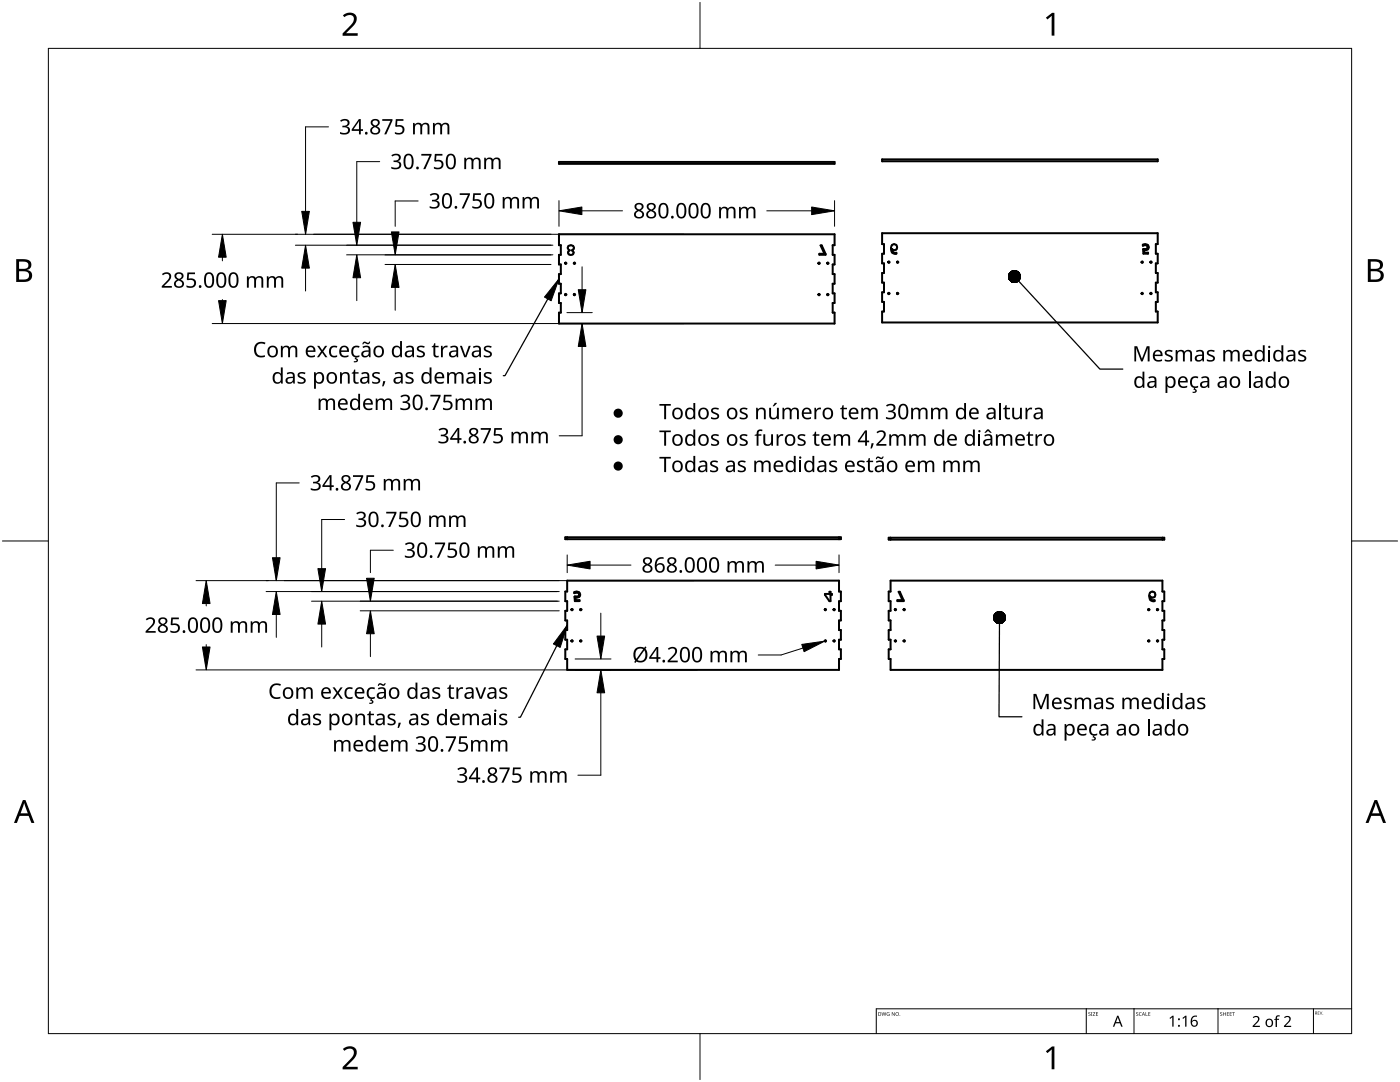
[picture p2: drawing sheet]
<svg xmlns="http://www.w3.org/2000/svg" width="279mm" height="216mm" viewBox="0 0 279 216" stroke-linecap="round" stroke-linejoin="round" font-family="sans-serif">
<g fill="none" stroke="#000" stroke-width=".4">
<path d="M111.6 32.3h55v.4h-55zM176 31.8h55v.4h-55zM111.6 46.7h55v2.2h-.4v1.9h.4v2h-.4v1.9h.4v1.9h-.4v1.9h.4v2h-.4v1.9h.4v2.2h-55v-2.2h.3v-1.9h-.3v-2h.3v-1.9h-.3v-1.9h.3v-1.9h-.3v-2h.3v-1.9h-.3zM113.5 49.1a.57 .57 0 0 1 .9 0 .57 .57 0 0 1-.3 .9 .49 .49 0 0 1 .3 .6 .49 .49 0 0 1-.7 .2l-.3-.4 .3-.5a.51 .51 0 0 1-.2-.8zM163.8 49h.2l.8 1.8h-1.3v-.2h1zM176 46.5h55v2.2h-.3v1.9h.3v2h-.3v1.9h.3v1.9h-.3v1.9h.3v1.9h-.3v2h.3v2.1h-55v-2.1h.4v-2h-.4v-1.9h.4v-1.9h-.4v-1.9h.4v-1.9h-.4v-2h.4v-1.9h-.4zM178 48.9a.58 .58 0 0 1 .8-.1 .58 .58 0 0 1 .1 .9 .58 .58 0 0 1-.9 0 .64 .64 0 0 0 .9 .7v.2a.98 .98 0 0 1-1-.4 .98 .98 0 0 1 0-1.1zM228.1 48.8a.66 .66 0 0 1 .9 .1 .66 .66 0 0 1 0 .9l-.7 .1 .1 .5h.7v.2h-.9l-.1-.9h.7a.49 .49 0 0 0 0-.7 .49 .49 0 0 0-.7 0zM112.8 107.2h55v.4h-55zM113.2 115.9h54.2v2.1h.4v2h-.4v1.9h.4v1.9h-.4v1.9h.4v1.9h-.4v2h.4v1.9h-.4v2.2h-54.2v-2.2h-.4v-1.9h.4v-2h-.4v-1.9h.4v-1.9h-.4v-1.9h.4v-1.9h-.4v-2h.4zM113.2 107.2v.4M114.6 118.2a.66 .66 0 0 1 1 0 .66 .66 0 0 1-.1 1h-.6v.5h.8v.2h-1v-.8l.7-.1a.49 .49 0 0 0-.1-.7 .49 .49 0 0 0-.7 .1z"/>
<path d="M164.6 118.5h.9v-.4h.2v.4h.3v.2h-.3v1.3h-.2zM167.4 107.2v.4M177.4 107.3h55v.4h-55zM177.7 115.9h54.3v2.1h.4v2h-.4v1.9h.4v1.9h-.4v1.9h.4v1.9h-.4v2h.4v1.9h-.4v2.2h-54.3v-2.2h-.3v-1.9h.3v-2h-.3v-1.9h.3v-1.9h-.3v-1.9h.3v-1.9h-.3v-2h.3zM177.7 107.3v.4M179.3 118.1h.3l.7 1.8h-1.2v-.2h1zM229.5 118.3a.58 .58 0 0 1 .9-.1 .58 .58 0 0 1 0 .8 .58 .58 0 0 1-.8 0 .64 .64 0 0 0 .8 .8v.1a.98 .98 0 0 1-1-.4 .98 .98 0 0 1 0-1.1zM232 107.3v.4"/>
<circle cx="112.9" cy="52.5" r=".13"/>
<circle cx="112.9" cy="58.8" r=".13"/>
<circle cx="114.6" cy="52.5" r=".13"/>
<circle cx="114.6" cy="58.8" r=".13"/>
<circle cx="163.5" cy="52.5" r=".13"/>
<circle cx="163.5" cy="58.8" r=".13"/>
<circle cx="165.2" cy="52.5" r=".13"/>
<circle cx="165.2" cy="58.8" r=".13"/>
<circle cx="177.4" cy="52.3" r=".13"/>
<circle cx="177.4" cy="58.6" r=".13"/>
<circle cx="179.1" cy="52.3" r=".13"/>
<circle cx="179.1" cy="58.6" r=".13"/>
<circle cx="228" cy="52.3" r=".13"/>
<circle cx="228" cy="58.6" r=".13"/>
<circle cx="229.7" cy="52.3" r=".13"/>
<circle cx="229.7" cy="58.6" r=".13"/>
<circle cx="114.2" cy="127.9" r=".13"/>
<circle cx="114.2" cy="121.6" r=".13"/>
<circle cx="115.9" cy="127.9" r=".13"/>
<circle cx="115.9" cy="121.6" r=".13"/>
<circle cx="164.7" cy="127.9" r=".13"/>
<circle cx="164.7" cy="121.6" r=".13"/>
<circle cx="166.5" cy="127.9" r=".13"/>
<circle cx="166.5" cy="121.6" r=".13"/>
<circle cx="178.7" cy="127.9" r=".13"/>
<circle cx="178.7" cy="121.6" r=".13"/>
<circle cx="180.5" cy="127.9" r=".13"/>
<circle cx="180.5" cy="121.6" r=".13"/>
<circle cx="229.3" cy="127.9" r=".13"/>
<circle cx="229.3" cy="121.6" r=".13"/>
<circle cx="231" cy="127.9" r=".13"/>
<circle cx="231" cy="121.6" r=".13"/>
</g>
<path d="M9.7 9.7h260v196.5h-260z" fill="none" stroke="#000" stroke-width=".2"/>
<path d="M139.7 .5v9.2M.5 108h9.2M269.7 108h9.2M139.7 206.2v9.2" fill="none" stroke="#000" stroke-width=".2"/>
<g fill="#000">
<path d="M68.4 3.1a1.64 1.64 0 0 1 2.8 .4 2.52 2.52 0 0 1-1.2 2.2l-.9 .9h2.3v.5h-3v-.4l1.2-1.2a1.95 1.95 0 0 0 .9-2.2 1.23 1.23 0 0 0-1.8 .1zM208.7 3.5l1.3-.9h.4v4.5h-.5v-4l-.9 .8zM68.4 209.3a1.64 1.64 0 0 1 2.8 .4 2.52 2.52 0 0 1-1.2 2.2l-.9 1h2.3v.5h-3v-.5l1.2-1.2a1.95 1.95 0 0 0 .9-2.1 1.23 1.23 0 0 0-1.8 .1zM208.7 209.8l1.3-1h.4v4.6h-.5v-4l-.9 .7z"/>
<path d="M3.2 51.7h1.3a1.28 1.28 0 0 1 1.7 1.3 1.04 1.04 0 0 1-.8 .9 1.23 1.23 0 0 1 1 1.5 1.23 1.23 0 0 1-1.6 .9h-1.6zM3.8 54.1v1.7h.9a.86 .86 0 0 0 1.1-.9 .86 .86 0 0 0-1.1-.8zM3.8 52.2v1.4h.8a.78 .78 0 0 0 1.1-.7 .78 .78 0 0 0-1.1-.7z"/>
<path d="M273 51.7h1.3a1.28 1.28 0 0 1 1.7 1.3 1.04 1.04 0 0 1-.9 .9 1.23 1.23 0 0 1 1 1.5 1.23 1.23 0 0 1-1.5 .9h-1.6zM273.6 54.1v1.7h.9a.86 .86 0 0 0 1.1-.9 .86 .86 0 0 0-1.2-.8zM273.6 52.2v1.4h.8a.78 .78 0 0 0 1-.7 .78 .78 0 0 0-1.1-.7z"/>
<path d="M4.6 159.6h.5l1.8 4.6h-.6l-.6-1.4h-1.8l-.5 1.4h-.6zM4.8 160.2l-.7 2.1h1.4z"/>
<path d="M274.3 159.6h.5l1.8 4.6h-.6l-.5-1.4h-1.8l-.6 1.4h-.6zM274.6 160.2l-.7 2.1h1.4z"/>
</g>
<path d="M216.8 201.3v4.9M226.3 201.3v4.9M243.1 201.3v4.9M262.1 201.3v4.9M269.7 201.3h-94.8v4.9" fill="none" stroke="#000" stroke-width=".2"/>
<g fill="#000">
<path d="M175.9 202l.3 .6 .2-.6 .2 .6 .3-.6-.2 .7-.3-.6-.3 .6zM177 202.1l.5-.1-.4 .1-.1 .2 .3 .3h.2v-.2l-.2-.1h.2v.4l-.5-.1zM178 202l.5 .6 .1-.6v.7l-.5-.6-.1 .6zM217.2 202h.3l.1 .1a.18 .18 0 0 0-.2 0 .18 .18 0 0 0-.1 .2 .18 .18 0 0 0 .3 0 .23 .23 0 0 1-.1 .4 .23 .23 0 0 1-.3-.1 .18 .18 0 0 0 .3 .1 .18 .18 0 0 0 0-.3l-.3-.2zM217.7 202h.3v.7h-.3zM218.1 202h.5l-.4 .6 .4 .1h-.5l.4-.7zM218.7 202h.4h-.3v.3h.3l-.3 .1v.2l.3 .1h-.4zM226.8 202h.2l.1 .1a.18 .18 0 0 0-.2 0 .18 .18 0 0 0 0 .2 .18 .18 0 0 0 .2 0 .23 .23 0 0 1 0 .4 .23 .23 0 0 1-.4-.1 .18 .18 0 0 0 .3 .1 .18 .18 0 0 0 0-.3l-.2-.2zM227.4 202.1l.2-.1 .2 .1a.29 .29 0 0 0-.4 .2 .29 .29 0 0 0 .4 .3l-.1 .1-.3-.1zM228.6 202l.1 .6 .3 .1h-.4zM229.2 202h.4h-.3v.3h.2l-.2 .1v.2l.3 .1h-.4zM233.4 203.1l.6-.4h.2v2.2h-.2v-1.9l-.5 .3z"/>
<path d="M236 203.1l.6-.4h.2v2.2h-.3v-1.9l-.4 .3zM243.5 202h.3l.1 .1a.18 .18 0 0 0-.3 0 .18 .18 0 0 0 0 .2 .18 .18 0 0 0 .3 0 .23 .23 0 0 1-.1 .4 .23 .23 0 0 1-.3-.1 .18 .18 0 0 0 .2 .1 .18 .18 0 0 0 .1-.3l-.3-.2zM244.1 202l.1 .3h.4v-.3v.7v-.3h-.4l-.1 .3zM244.8 202h.5h-.4v.3h.3l-.3 .1v.2l.4 .1h-.5zM245.4 202h.4h-.3v.3h.3l-.3 .1v.2l.3 .1h-.4zM245.9 202h.5h-.2v.7l-.1-.7zM250 203a.76 .76 0 0 1 1.2-.1 .76 .76 0 0 1-.3 1.2l-.6 .6h1.1v.2h-1.4v-.2l.8-.8a.52 .52 0 0 0 .2-.8 .52 .52 0 0 0-.8 0zM254.7 202.7l.3-.1h.4v.3l-.4-.1-.1 .2-.1 .3h.5v.2h-.5v1.4h-.2v-1.4h-.3v-.1l.3-.1zM256.3 203a.76 .76 0 0 1 1.2-.1 .76 .76 0 0 1-.4 1.2l-.5 .6h1.1v.2h-1.5v-.2l.8-.8a.52 .52 0 0 0 .3-.8 .52 .52 0 0 0-.9 0zM263 201.8h.3l-.2 .1v.2h.2l-.2 .1v.2l.2 .1h-.3zM263.4 201.8l.2 .6 .3-.6-.2 .7z"/>
<path d="M175.3 202l.5 .1 .1 .3-.2 .2-.4 .1zM175.4 202v.6h.2l.1-.4z"/>
<path d="M178.7 202.3a.36 .36 0 0 1 .7 0 .36 .36 0 0 1-.7 0zM178.8 202.3a.3 .3 0 0 0 .6 0 .3 .3 0 0 0-.6 0z"/>
<path d="M223 202.7h.2l.9 2.2h-.3l-.3-.7h-.9l-.2 .7h-.3zM223.1 203l-.4 .9h.7z"/>
<path d="M228.2 202l.3 .7-.2-.2h-.2l-.2 .2zM228.2 202.1l-.1 .3h.2z"/>
<path d="M237.9 202.9l.7-.3 .3 .1v.2a.74 .74 0 0 0-1 .8 .69 .69 0 0 1 1 .2 .69 .69 0 0 1-.2 1 .69 .69 0 0 1-1-.5v-.9zM237.9 204.2a.48 .48 0 0 0 .9 0 .48 .48 0 0 0-.9 0z"/>
<path d="M252.8 203.5a.81 .81 0 0 1 1.2 .1 .81 .81 0 0 1-.2 1.1 .81 .81 0 0 1-1.2-.2v-.6zM253 203.6a.6 .6 0 0 0-.2 .8 .6 .6 0 0 0 .9 .2l.1-.2a.56 .56 0 0 0-.1-.7 .56 .56 0 0 0-.7-.1z"/>
<path d="M262.5 201.8h.1a.17 .17 0 0 1 .2 .2 .17 .17 0 0 1-.1 .2l.2 .3-.2-.3-.2 .3zM262.5 201.9v.2h.2l.1-.1z"/>
<circle cx="179.6" cy="202.6" r=".07"/>
<circle cx="235.3" cy="204.7" r=".2"/>
<circle cx="235.3" cy="203.4" r=".2"/>
<circle cx="264" cy="202.4" r=".05"/>
</g>
<g fill="none" stroke="#000" stroke-width=".2">
<path d="M112.7 58.8h.4M112.7 52.5h.4M112.9 52.3v.5M112.9 58.6v.4M114.4 58.8h.5M114.4 52.5h.5M114.6 52.3v.5M114.6 58.6v.4M163.2 58.8h.5M163.2 52.5h.5M163.5 52.3v.5M163.5 58.6v.4"/>
<path d="M165 58.8h.4M165 52.5h.4M165.2 52.3v.5M165.2 58.6v.4M177.2 58.6h.4M177.2 52.3h.4M177.4 52.1v.4M177.4 58.3v.5M178.9 58.6h.5M178.9 52.3h.5M179.1 52.1v.4M179.1 58.3v.5"/>
<path d="M227.7 58.6h.5M227.7 52.3h.5M228 52.1v.4M228 58.3v.5M229.5 58.6h.4M229.5 52.3h.4M229.7 52.1v.4M229.7 58.3v.5M113.9 127.9h.5M113.9 121.6h.5M114.2 121.4v.5M114.2 127.7v.4"/>
<path d="M115.7 127.9h.4M115.7 121.6h.4M115.9 121.4v.5M115.9 127.7v.4M164.5 127.9h.4M164.5 121.6h.4M164.7 121.4v.5M164.7 127.7v.4M166.3 127.9h.4M166.3 121.6h.4M166.5 121.4v.5M166.5 127.7v.4"/>
<path d="M178.5 127.9h.4M178.5 121.6h.4M178.7 121.4v.5M178.7 127.7v.4M180.2 127.9h.5M180.2 121.6h.5M180.5 121.4v.5M180.5 127.7v.4M229 127.9h.5M229 121.6h.5M229.3 121.4v.5M229.3 127.7v.4"/>
<path d="M230.8 127.9h.4M230.8 121.6h.4M231 121.4v.5M231 127.7v.4"/>
</g>
<g fill="none" stroke="#000" stroke-width=".2">
<path d="M65.6 25.3h-4.6v21.4M75.8 32.3h-4.6v12.9M42.3 46.7h94.2M44.4 51.3v.8M44.4 59.8v.2M58.9 48.9h51.4M61 53.5v4.6M69.2 50.8h41.1M71.2 55.4v4.6M76.8 52.8h33.2M78.9 57.3v4.6M83.4 40.1h-4.5v5.1"/>
<path d="M111.6 40v5.2M116.1 42.1h8.1M116.2 53.2v4.6M153 42.1h9M166.6 40v5.2M42.3 64.6h94.1M113.1 62.4h5.1M116.2 66.1v20.9h-4.6M59.7 96.4h-4.6v19.5M39.1 115.9h99.3M53.1 118h58.5M62.2 120h49.4"/>
<path d="M68.8 103.7h-4.6v10.6M78.5 109.8h-4.6v4.5M113.2 110.7v3.6M117.8 112.8h8.1M154.7 112.8h8.2M167.4 110.7v3.6M39.1 133.7h100.1M41.2 120.4v.5M41.2 128.6v.5M55.1 122.6v4.6M64.2 124.5v4.6M71.9 121.9h39.7"/>
<path d="M73.9 126.5v4.5M114.8 131.5h7.1M119.9 135.3v19.4h-4.6M119.9 122.3v4.6M160.2 129.3l-4.3 1.4h-4.6"/>
</g>
<g fill="#000" stroke="#000" stroke-width=".2">
<path d="M44.4 46.7l.7 4.6h-1.5zM43.6 60h1.5l-.7 4.6zM61 48.9l.7 4.6h-1.5zM60.2 42.2h1.5l-.7 4.5zM71.2 50.8l.8 4.6h-1.6zM70.4 44.4h1.6l-.8 4.5zM78.9 52.8l.7 4.5h-1.5zM78.1 46.3h1.5l-.7 4.5zM111.6 55.7l-1.6 4.3-1.3-.7zM111.6 42.1l4.5-.8v1.5zM115.4 57.8h1.5l-.7 4.6zM162 41.3l4.6 .8-4.6 .7z"/>
<path d="M201.3 55.2h1.2zM201.3 55.1l1.2 .1zM201.3 55.3l1.2-.1zM201.3 55l1.2 .2zM201.3 55.4l1.2-.2zM201.3 54.9l1.2 .3zM201.3 55.5l1.2-.3zM201.4 54.9l1.1 .3zM201.4 55.5l1.1-.3zM201.4 54.8l1.1 .4zM201.4 55.6l1.1-.4zM201.4 54.7l1.1 .5z"/>
<path d="M201.4 55.7l1.1-.5zM201.4 54.6l1.1 .6zM201.5 54.6l1 .6zM201.5 55.7l1-.5zM201.5 55.8l1-.6zM201.5 54.5l1 .7zM201.5 55.9l1-.7zM201.6 55.9l.9-.7zM201.6 54.5l.9 .7zM201.6 54.4l.9 .8zM201.6 56l.9-.8zM201.7 54.4l.8 .8z"/>
<path d="M202.5 55.2l-.8 .8zM201.7 54.3l.8 .9zM202.5 55.2l-.8 .9zM202.5 55.2l-.7 .9zM201.8 54.3l.7 .9zM201.8 54.2l.7 1zM202.5 55.2l-.6 .9zM201.9 54.2l.6 1zM202.5 55.2l-.6 1zM202.5 55.2l-.5 1zM202 54.2l.5 1zM202 54.1l.5 1.1z"/>
<path d="M202.5 55.2l-.4 1zM202.1 54.1l.4 1.1zM202.5 55.2l-.4 1.1zM202.5 55.2l-.3 1.1zM202.2 54.1l.3 1.1zM202.5 55.2l-.2 1.1zM202.3 54.1l.2 1.1zM202.3 54l.2 1.2zM202.5 55.2l-.1 1.1zM202.4 54l.1 1.2zM202.5 55.2v1.1zM202.5 54v1.2z"/>
<path d="M202.5 55.2l.1 1.1zM202.6 54l-.1 1.2zM202.6 54.1l-.1 1.1zM202.5 55.2l.2 1.1zM202.7 54.1l-.2 1.1zM202.5 55.2l.3 1.1zM202.8 54.1l-.3 1.1zM202.5 55.2l.4 1.1zM202.9 54.1l-.4 1.1zM202.5 55.2l.4 1zM202.5 55.2l.5 1zM203 54.1l-.5 1.1z"/>
<path d="M203 54.2l-.5 1zM202.5 55.2l.6 1zM203.1 54.2l-.6 1zM202.5 55.2l.6 .9zM203.1 54.3l-.6 .9zM202.5 55.2l.7 .9zM203.2 54.3l-.7 .9zM202.5 55.2l.7 .8zM203.2 54.4l-.7 .8zM202.5 55.2l.8 .8zM203.3 54.4l-.8 .8zM202.5 55.2l.8-.8z"/>
<path d="M202.5 55.2l.8 .7zM202.5 55.2l.8-.7zM202.5 55.2l.9 .7zM202.5 55.2l.9-.7zM202.5 55.2l.9 .6zM202.5 55.2l.9-.6zM202.5 55.2l.9 .5zM202.5 55.2l1 .5zM202.5 55.2l1-.6zM202.5 55.2l1-.5zM202.5 55.2l1 .4zM202.5 55.2l1-.4z"/>
<path d="M202.5 55.2l1 .3zM202.5 55.2l1.1 .3zM202.5 55.2l1.1-.4zM202.5 55.2l1.1-.3zM202.5 55.2l1.1 .2zM202.5 55.2l1.1-.2zM202.5 55.2l1.1 .1zM202.5 55.2l1.1-.1zM202.5 55.2h1.1zM116.2 64.6l.7 4.5h-1.5zM54.4 111.3h1.5l-.8 4.6zM63.4 113.5h1.6l-.8 4.5z"/>
<path d="M73.2 115.4h1.5l-.8 4.6zM113.2 112.8l4.6-.8v1.5zM162.9 112l4.5 .8-4.5 .7zM41.2 115.9l.7 4.5h-1.5zM40.4 129.1h1.5l-.7 4.6zM55.1 118l.8 4.6h-1.5zM64.2 120l.8 4.5h-1.6zM73.9 121.9l.8 4.6h-1.5zM113.2 124.8l-1.4 4.4-1.4-.7zM119.9 133.7l.8 4.5h-1.6zM119.1 126.9h1.6l-.8 4.6zM160 128.6l4.6-.7-4.1 2.1z"/>
<path d="M198.3 123.2h1.2zM198.3 123.3l1.2-.1zM198.3 123.1l1.2 .1zM198.3 123.4l1.2-.2zM198.3 123l1.2 .2zM198.4 123l1.1 .2zM198.4 123.4l1.1-.2zM198.4 123.5l1.1-.3zM198.4 122.9l1.1 .3zM198.4 123.6l1.1-.4zM198.4 122.8l1.1 .4zM198.4 123.7l1.1-.5z"/>
<path d="M198.4 122.7l1.1 .5zM198.5 123.7l1-.5zM198.5 122.7l1 .5zM198.5 123.8l1-.6zM198.5 122.6l1 .6zM198.5 123.9l1-.7zM198.5 122.5l1 .7zM198.6 122.5l.9 .7zM198.6 123.9l.9-.7zM198.6 124l.9-.8zM198.6 122.4l.9 .8zM198.7 124l.8-.8z"/>
<path d="M198.7 122.4l.8 .8zM199.5 123.2l-.8 .8zM199.5 123.2l-.8 .9zM198.7 122.3l.8 .9zM199.5 123.2l-.7 .9zM198.8 122.3l.7 .9zM199.5 123.2l-.7 1zM199.5 123.2l-.6 1zM198.9 122.3l.6 .9zM198.9 122.2l.6 1zM199.5 123.2l-.5 1zM199 122.2l.5 1z"/>
<path d="M199.5 123.2l-.5 1.1zM199.5 123.2l-.4 1.1zM199.1 122.2l.4 1zM199.1 122.1l.4 1.1zM199.5 123.2l-.3 1.1zM199.2 122.1l.3 1.1zM199.5 123.2l-.2 1.1zM199.3 122.1l.2 1.1zM199.5 123.2l-.2 1.2zM199.5 123.2l-.1 1.2zM199.4 122.1l.1 1.1zM199.5 123.2v1.2z"/>
<path d="M199.5 122.1v1.1zM199.5 123.2l.1 1.2zM199.6 122.1l-.1 1.1zM199.5 123.2l.2 1.2zM199.7 122.1l-.2 1.1zM199.5 123.2l.2 1.1zM199.5 123.2l.3 1.1zM199.8 122.1l-.3 1.1zM199.5 123.2l.4 1.1zM199.9 122.1l-.4 1.1zM199.9 122.2l-.4 1zM199.5 123.2l.5 1.1z"/>
<path d="M200 122.2l-.5 1zM199.5 123.2l.5 1zM199.5 123.2l.6 1zM200.1 122.2l-.6 1zM200.1 122.3l-.6 .9zM199.5 123.2l.6 .9zM199.5 123.2l.7 .9zM200.2 122.3l-.7 .9zM200.2 122.4l-.7 .8zM199.5 123.2l.8 .9zM200.3 122.4l-.8 .8zM199.5 123.2l.8 .8z"/>
<path d="M199.5 123.2l.8-.8zM199.5 123.2l.8-.7zM199.5 123.2l.9 .8zM199.5 123.2l.9-.7zM199.5 123.2l.9 .7zM199.5 123.2l.9-.6zM199.5 123.2l.9 .6zM199.5 123.2l1 .6zM199.5 123.2l1-.6zM199.5 123.2l1-.5zM199.5 123.2l1 .5zM199.5 123.2l1-.4z"/>
<path d="M199.5 123.2l1 .4zM199.5 123.2l1.1 .4zM199.5 123.2l1.1-.4zM199.5 123.2l1.1-.3zM199.5 123.2l1.1 .3zM199.5 123.2l1.1-.2zM199.5 123.2l1.1 .2zM199.5 123.2l1.1-.1zM199.5 123.2l1.1 .1zM199.5 123.2h1.1z"/>
</g>
<g fill="#000">
<path d="M67.9 24a1.06 1.06 0 0 1 1.1-.3 1.06 1.06 0 0 1 .8 .9l-.3 .4-.4 .2a.82 .82 0 0 1 .8 .9 .82 .82 0 0 1-.9 .7l-1.1-.1v-.4a1.08 1.08 0 0 0 1.6-.2 .62 .62 0 0 0-.9-.7h-.3v-.3a.7 .7 0 0 0 .8-.1 .7 .7 0 0 0 .2-.7 .89 .89 0 0 0-1.2 0zM76.3 23.8h2v.3l-1.2 2.7h-.4l1.2-2.7h-1.6zM79 23.8h1.5v.3h-1.2l-.1 .9a1.02 1.02 0 0 1 1.5 .8 1.02 1.02 0 0 1-1.4 1l-.5-.1v-.4a.88 .88 0 0 0 1 .3 .88 .88 0 0 0 .5-.9 .85 .85 0 0 0-1.2-.4l-.2-.1zM78.1 31a1.06 1.06 0 0 1 1.1-.4 1.06 1.06 0 0 1 .8 1l-.3 .4-.3 .1a.82 .82 0 0 1 .7 1 .82 .82 0 0 1-.9 .7l-1.1-.2v-.3a1.08 1.08 0 0 0 1.6-.3 .62 .62 0 0 0-.9-.7h-.3v-.3a.7 .7 0 0 0 .8 0 .7 .7 0 0 0 .3-.7 .89 .89 0 0 0-1.3-.1zM84.1 30.7h2v.3l-1.2 2.7h-.4l1.2-2.6h-1.6zM82.4 24.5h.3l.1 .3a.86 .86 0 0 1 1.4 .1 .81 .81 0 0 1 .9-.4 .81 .81 0 0 1 .6 .8v1.5h-.4v-1.5a.56 .56 0 0 0-.6-.5 .56 .56 0 0 0-.4 .8v1.2h-.4v-1.5a.57 .57 0 0 0-.7-.5 .57 .57 0 0 0-.4 .8v1.2h-.4zM86.8 30.7h1.5v.4h-1.2l-.1 .8a1.02 1.02 0 0 1 1.5 .9 1.02 1.02 0 0 1-1.4 1l-.5-.2v-.3a.88 .88 0 0 0 1 .2 .88 .88 0 0 0 .5-.8 .85 .85 0 0 0-1.2-.4l-.2-.2zM85.8 38.8a1.06 1.06 0 0 1 1.1-.3 1.06 1.06 0 0 1 .7 .9l-.2 .4-.4 .2a.82 .82 0 0 1 .8 .9 .82 .82 0 0 1-1 .7l-1.1-.1v-.4a1.08 1.08 0 0 0 1.6-.2 .62 .62 0 0 0-.8-.7h-.3v-.3a.7 .7 0 0 0 .8-.1 .7 .7 0 0 0 .2-.7 .89 .89 0 0 0-1.2 0zM86.4 24.5h.3l.1 .3a.86 .86 0 0 1 1.4 .1 .81 .81 0 0 1 .9-.4 .81 .81 0 0 1 .6 .8v1.5h-.4v-1.5a.56 .56 0 0 0-.7-.5 .56 .56 0 0 0-.4 .8v1.2h-.3v-1.5a.57 .57 0 0 0-.8-.5 .57 .57 0 0 0-.3 .8v1.2h-.4zM94.4 38.6h1.6v.3h-1.2l-.1 .9a1.02 1.02 0 0 1 1.5 .8 1.02 1.02 0 0 1-1.4 1l-.5-.1v-.4a.88 .88 0 0 0 .9 .2 .88 .88 0 0 0 .6-.8 .85 .85 0 0 0-1.3-.4l-.2-.1zM92.7 31.5h.3v.3a.86 .86 0 0 1 1.4 0 .81 .81 0 0 1 .9-.3 .81 .81 0 0 1 .6 .8v1.4h-.3v-1.4a.56 .56 0 0 0-.7-.6 .56 .56 0 0 0-.4 .8v1.2h-.4v-1.4a.57 .57 0 0 0-.7-.6 .57 .57 0 0 0-.4 .9v1.1h-.3zM96.6 31.5h.3l.1 .3a.86 .86 0 0 1 1.4 0 .81 .81 0 0 1 .9-.3 .81 .81 0 0 1 .6 .8v1.4h-.4v-1.4a.56 .56 0 0 0-.6-.6 .56 .56 0 0 0-.4 .8v1.2h-.4v-1.4a.57 .57 0 0 0-.7-.6 .57 .57 0 0 0-.4 .9v1.1h-.4z"/>
<path d="M32.3 54.7a1.01 1.01 0 0 1 1.2-.4 1.01 1.01 0 0 1 .7 1l-.3 .6-1.1 1.2h1.5v.3h-2v-.3l1.1-1.1a.72 .72 0 0 0 .4-.7 .72 .72 0 0 0-.4-.6l-.9 .2zM37.4 54.4h1.5v.3h-1.2l-.1 .9a1.02 1.02 0 0 1 1.5 .8 1.02 1.02 0 0 1-1.3 1l-.6-.1v-.4a.88 .88 0 0 0 1 .3 .88 .88 0 0 0 .5-.9 .85 .85 0 0 0-1.2-.4l-.2-.1zM49.3 55.1h.3v.3a.86 .86 0 0 1 1.4 .1 .81 .81 0 0 1 1-.4 .81 .81 0 0 1 .5 .8v1.5h-.3v-1.5a.56 .56 0 0 0-.7-.5 .56 .56 0 0 0-.4 .7v1.3h-.4v-1.5a.57 .57 0 0 0-.7-.5 .57 .57 0 0 0-.4 .8v1.2h-.3zM53.3 55.1h.3v.3a.86 .86 0 0 1 1.4 .1 .81 .81 0 0 1 .9-.4 .81 .81 0 0 1 .6 .8v1.5h-.3v-1.5a.56 .56 0 0 0-.7-.5 .56 .56 0 0 0-.4 .7v1.3h-.4v-1.5a.57 .57 0 0 0-.7-.5 .57 .57 0 0 0-.4 .8v1.2h-.3zM91.7 38.6h2.1v.2l-1.2 2.8h-.5l1.3-2.7h-1.7zM100.3 39.3h.3l.1 .3a.86 .86 0 0 1 1.4 .1 .81 .81 0 0 1 .9-.4 .81 .81 0 0 1 .6 .8v1.5h-.4v-1.5a.56 .56 0 0 0-.6-.5 .56 .56 0 0 0-.5 .7v1.3h-.3v-1.5a.57 .57 0 0 0-.7-.5 .57 .57 0 0 0-.4 .8v1.2h-.4zM104.3 39.3h.3l.1 .3a.86 .86 0 0 1 1.4 .1 .81 .81 0 0 1 .9-.4 .81 .81 0 0 1 .6 .8v1.5h-.4v-1.5a.56 .56 0 0 0-.7-.5 .56 .56 0 0 0-.4 .7v1.3h-.4v-1.5a.57 .57 0 0 0-.7-.5 .57 .57 0 0 0-.3 .8v1.2h-.4zM143.5 41.3h.3l.1 .3a.86 .86 0 0 1 1.4 0 .81 .81 0 0 1 .9-.3 .81 .81 0 0 1 .6 .8v1.5h-.4v-1.5a.56 .56 0 0 0-.6-.5 .56 .56 0 0 0-.5 .7v1.3h-.3v-1.5a.57 .57 0 0 0-.8-.5 .57 .57 0 0 0-.3 .8v1.2h-.4zM147.5 41.3h.3v.3a.86 .86 0 0 1 1.5 0 .81 .81 0 0 1 .9-.3 .81 .81 0 0 1 .6 .8v1.5h-.4v-1.5a.56 .56 0 0 0-.7-.5 .56 .56 0 0 0-.4 .7v1.3h-.4v-1.5a.57 .57 0 0 0-.7-.5 .57 .57 0 0 0-.3 .8v1.2h-.4zM51.1 68.6a1.69 1.69 0 0 1 1.9-.2l-.2 .3a1.19 1.19 0 0 0-1.4 .1 1.19 1.19 0 0 0-.2 1.5 1.15 1.15 0 0 0 1.7 .6v.3a1.56 1.56 0 0 1-1.9-.3 1.56 1.56 0 0 1-.1-2zM56.1 69h.3v.3a.86 .86 0 0 1 1.4 0 .81 .81 0 0 1 .9-.3 .81 .81 0 0 1 .6 .8v1.5h-.3v-1.5a.56 .56 0 0 0-.7-.5 .56 .56 0 0 0-.4 .7v1.3h-.4v-1.5a.57 .57 0 0 0-.7-.5 .57 .57 0 0 0-.4 .8v1.2h-.3zM59.5 74.5a1.34 1.34 0 0 1 1.5-.1l-.2 .3-.4-.2a.37 .37 0 0 0-.6 .2 .37 .37 0 0 0 .4 .5h.1a.69 .69 0 0 1 .7 .8 .69 .69 0 0 1-.9 .6l-.7-.2v-.3l.7 .2 .5-.2v-.3l-.5-.3a.68 .68 0 0 1-.6-1z"/>
<path d="M63.3 69h.4l.6 .9 .6-.9h.4l-.8 1.1 .8 1.2h-.4l-.6-.9-.6 .9h-.4l.8-1.2zM65.9 69.3l.5-.3h.5l.4 .1-.1 .3a.83 .83 0 0 0-1.2 .7 .83 .83 0 0 0 1.1 .8h.2v.3a1.14 1.14 0 0 1-1.4-.2 1.14 1.14 0 0 1-.2-1.3zM67.9 74.3h.3v.3a.87 .87 0 0 1 1-.3 .87 .87 0 0 1 .6 .8v1.4h-.4v-1.4a.61 .61 0 0 0-.7-.6 .61 .61 0 0 0-.5 .9v1.1h-.3zM70.4 69.3l.4-.3h.5l.5 .1-.2 .3a.83 .83 0 0 0-1.1 .7 .83 .83 0 0 0 1.1 .8h.1v.3a1.14 1.14 0 0 1-1.3-.2 1.14 1.14 0 0 1-.2-1.3zM70.7 73.7h.2v.6h.7v.3h-.7v1.3l.2 .4 .5-.1v.3a.69 .69 0 0 1-1.1-.6v-1.3h-.3v-.2l.3-.2zM70.9 71.3h.3l-.1 .2a.43 .43 0 0 1 .3 .6 .43 .43 0 0 1-.6 .2h-.2v-.2a.31 .31 0 0 0 .3 0 .31 .31 0 0 0 .2-.3l-.3-.2zM72.5 68.3a.74 .74 0 0 1 .9 .1l.3-.2h.2v.1a.56 .56 0 0 1-.5 .4 .56 .56 0 0 1-.6-.2l-.5 .2zM74.4 74.5a1.34 1.34 0 0 1 1.4-.1l-.1 .3-.5-.2a.37 .37 0 0 0-.6 .2 .37 .37 0 0 0 .4 .5h.2a.69 .69 0 0 1 .7 .8 .69 .69 0 0 1-.9 .6l-.7-.2v-.3l.7 .2 .5-.2v-.3l-.5-.3a.68 .68 0 0 1-.6-1zM76.5 76.1h.4l-.4 1h-.2zM79.9 79a1.06 1.06 0 0 1 1.1-.3 1.06 1.06 0 0 1 .8 .9l-.3 .4-.3 .2a.82 .82 0 0 1 .7 .9 .82 .82 0 0 1-.9 .7l-1.1-.1v-.4a1.08 1.08 0 0 0 1.6-.2 .62 .62 0 0 0-.8-.7h-.3v-.3a.7 .7 0 0 0 .7-.1 .7 .7 0 0 0 .3-.7 .89 .89 0 0 0-1.3 0zM81.1 74.5a1.34 1.34 0 0 1 1.4-.1l-.1 .3-.5-.2a.37 .37 0 0 0-.6 .2 .37 .37 0 0 0 .4 .5h.2a.69 .69 0 0 1 .7 .8 .69 .69 0 0 1-.9 .6l-.8-.2v-.3l.8 .2 .4-.2v-.3l-.5-.3a.68 .68 0 0 1-.5-1zM83.3 69.2a1.34 1.34 0 0 1 1.5-.1l-.2 .3-.4-.1a.37 .37 0 0 0-.6 .1 .37 .37 0 0 0 .4 .5l.1 .1a.69 .69 0 0 1 .7 .8 .69 .69 0 0 1-.9 .5l-.7-.1v-.4l.7 .2 .5-.1v-.4l-.5-.3a.68 .68 0 0 1-.6-1z"/>
<path d="M86.7 68.5h.2v.5h.6v.3h-.6v1.3l.2 .4h.4v.3a.69 .69 0 0 1-1-.7v-1.3h-.3v-.2l.3-.1zM88 69h.3l.1 .4 .4-.4h.5v.3h-.4a.73 .73 0 0 0-.5 .8v1.2h-.4zM88.6 78.8h1.5v.3h-1.2l-.1 .9a1.02 1.02 0 0 1 1.5 .8 1.02 1.02 0 0 1-1.3 1l-.6-.1v-.4a.88 .88 0 0 0 1 .3 .88 .88 0 0 0 .5-.9 .85 .85 0 0 0-1.2-.4l-.2-.1zM89.2 74.3h.3l.1 .3a.86 .86 0 0 1 1.4 0 .81 .81 0 0 1 .9-.3 .81 .81 0 0 1 .6 .8v1.4h-.4v-1.4a.56 .56 0 0 0-.6-.6 .56 .56 0 0 0-.4 .8v1.2h-.4v-1.4a.57 .57 0 0 0-.7-.6 .57 .57 0 0 0-.4 .9v1.1h-.4zM91.8 69h.4l.7 2 .6-2h.4l-.8 2.3h-.5zM96.7 69.2a1.34 1.34 0 0 1 1.4-.1l-.1 .3-.5-.1a.37 .37 0 0 0-.6 .1 .37 .37 0 0 0 .4 .5l.2 .1a.69 .69 0 0 1 .7 .8 .69 .69 0 0 1-.9 .5l-.8-.1v-.4l.8 .2 .4-.1v-.4l-.4-.3a.68 .68 0 0 1-.6-1zM96.7 74.5a1.34 1.34 0 0 1 1.4-.1l-.1 .3-.5-.2a.37 .37 0 0 0-.6 .2 .37 .37 0 0 0 .4 .5h.2a.69 .69 0 0 1 .7 .8 .69 .69 0 0 1-.9 .6l-.8-.2v-.3l.8 .2 .4-.2v-.3l-.4-.3a.68 .68 0 0 1-.6-1zM226.4 69.1h.6l.9 2.5 1-2.5h.5v3h-.4l.1-2.6-1.1 2.6h-.3l-1-2.6v2.6h-.3zM232.6 70.1a1.34 1.34 0 0 1 1.4-.1l-.1 .3-.5-.2a.37 .37 0 0 0-.6 .2 .37 .37 0 0 0 .4 .4l.2 .1a.69 .69 0 0 1 .7 .8 .69 .69 0 0 1-.9 .6l-.7-.2v-.3l.7 .2 .4-.2v-.4l-.4-.2a.68 .68 0 0 1-.6-1zM234.6 69.8h.3l.1 .4a.86 .86 0 0 1 1.4 0 .81 .81 0 0 1 .9-.4 .81 .81 0 0 1 .6 .8v1.5h-.4v-1.4a.56 .56 0 0 0-.6-.6 .56 .56 0 0 0-.5 .8v1.2h-.3v-1.4a.57 .57 0 0 0-.7-.6 .57 .57 0 0 0-.4 .8v1.2h-.4zM237.8 75.3l.5-.2h.6l.3 .1-.2 .3a.83 .83 0 0 0-1.1 .7 .83 .83 0 0 0 1.1 .8h.1v.3a1.14 1.14 0 0 1-1.4-.2 1.14 1.14 0 0 1-.1-1.3zM238.3 77.4h.3l-.1 .2a.43 .43 0 0 1 .3 .6 .43 .43 0 0 1-.6 .2h-.2v-.2a.31 .31 0 0 0 .3 0 .31 .31 0 0 0 .2-.3l-.3-.1z"/>
<path d="M241 70.1a1.34 1.34 0 0 1 1.4-.1l-.1 .3-.5-.2a.37 .37 0 0 0-.6 .2 .37 .37 0 0 0 .4 .4l.2 .1a.69 .69 0 0 1 .7 .8 .69 .69 0 0 1-.9 .6l-.8-.2v-.3l.8 .2 .4-.2v-.4l-.4-.2a.68 .68 0 0 1-.6-1zM244.1 69.8h.3l.1 .4a.86 .86 0 0 1 1.4 0 .81 .81 0 0 1 .9-.4 .81 .81 0 0 1 .6 .8v1.5h-.4v-1.4a.56 .56 0 0 0-.6-.6 .56 .56 0 0 0-.4 .8v1.2h-.4v-1.4a.57 .57 0 0 0-.7-.6 .57 .57 0 0 0-.4 .8v1.2h-.4zM259.2 70.1a1.34 1.34 0 0 1 1.5-.1l-.2 .3-.5-.2a.37 .37 0 0 0-.5 .2 .37 .37 0 0 0 .3 .4l.2 .1a.69 .69 0 0 1 .7 .8 .69 .69 0 0 1-.9 .6l-.7-.2v-.3l.7 .2 .5-.2v-.4l-.5-.2a.68 .68 0 0 1-.6-1zM62 95.1a1.06 1.06 0 0 1 1.2-.4 1.06 1.06 0 0 1 .7 1l-.2 .4-.4 .2a.82 .82 0 0 1 .7 .9 .82 .82 0 0 1-.9 .7l-1.1-.2v-.3a1.08 1.08 0 0 0 1.6-.3 .62 .62 0 0 0-.8-.6h-.3v-.4a.7 .7 0 0 0 .7 0 .7 .7 0 0 0 .3-.7 .89 .89 0 0 0-1.3-.1zM63.6 79.5h.3l.1 .3a.86 .86 0 0 1 1.4 .1 .81 .81 0 0 1 .9-.4 .81 .81 0 0 1 .6 .8v1.5h-.4v-1.5a.56 .56 0 0 0-.7-.5 .56 .56 0 0 0-.4 .8v1.2h-.4v-1.5a.57 .57 0 0 0-.7-.5 .57 .57 0 0 0-.3 .8v1.2h-.4zM70.4 94.8h2.1v.3l-1.3 2.8h-.4l1.3-2.7h-1.7zM73.1 94.8h1.6v.4h-1.2l-.1 .8a1.02 1.02 0 0 1 1.5 .9 1.02 1.02 0 0 1-1.4 1l-.5-.2v-.3a.88 .88 0 0 0 .9 .2 .88 .88 0 0 0 .6-.8 .85 .85 0 0 0-1.3-.4l-.2-.1zM75 79.5h.3v.3a.86 .86 0 0 1 1.5 .1 .81 .81 0 0 1 .9-.4 .81 .81 0 0 1 .6 .8v1.5h-.4v-1.5a.56 .56 0 0 0-.7-.5 .56 .56 0 0 0-.4 .8v1.2h-.4v-1.5a.57 .57 0 0 0-.7-.5 .57 .57 0 0 0-.3 .8v1.2h-.4zM76.6 95.6h.3v.3a.86 .86 0 0 1 1.5 0 .81 .81 0 0 1 .9-.3 .81 .81 0 0 1 .6 .8v1.5h-.4v-1.5a.56 .56 0 0 0-.7-.5 .56 .56 0 0 0-.4 .7v1.3h-.4v-1.5a.57 .57 0 0 0-.7-.5 .57 .57 0 0 0-.3 .8v1.2h-.4zM80.6 95.6h.3v.3a.86 .86 0 0 1 1.4 0 .81 .81 0 0 1 1-.3 .81 .81 0 0 1 .5 .8v1.5h-.3v-1.5a.56 .56 0 0 0-.7-.5 .56 .56 0 0 0-.4 .7v1.3h-.4v-1.5a.57 .57 0 0 0-.7-.5 .57 .57 0 0 0-.4 .8v1.2h-.3zM85.9 78.8h2v.3l-1.2 2.7h-.4l1.2-2.7h-1.6zM87.5 85.7a1.06 1.06 0 0 1 1.2-.4 1.06 1.06 0 0 1 .7 1l-.2 .4-.4 .2a.82 .82 0 0 1 .7 .9 .82 .82 0 0 1-.9 .7l-1.1-.2v-.3a1.08 1.08 0 0 0 1.6-.3 .62 .62 0 0 0-.8-.7h-.3v-.3a.7 .7 0 0 0 .7 0 .7 .7 0 0 0 .3-.7 .89 .89 0 0 0-1.3-.1z"/>
<path d="M90.9 79.5h.3l.1 .3a.86 .86 0 0 1 1.4 .1 .81 .81 0 0 1 .9-.4 .81 .81 0 0 1 .6 .8v1.5h-.4v-1.5a.56 .56 0 0 0-.6-.5 .56 .56 0 0 0-.4 .8v1.2h-.4v-1.5a.57 .57 0 0 0-.7-.5 .57 .57 0 0 0-.4 .8v1.2h-.4zM95.9 85.4h2.1v.3l-1.3 2.8h-.4l1.3-2.7h-1.7zM94.9 79.5h.3l.1 .3a.86 .86 0 0 1 1.4 .1 .81 .81 0 0 1 .9-.4 .81 .81 0 0 1 .6 .8v1.5h-.4v-1.5a.56 .56 0 0 0-.7-.5 .56 .56 0 0 0-.4 .8v1.2h-.3v-1.5a.57 .57 0 0 0-.8-.5 .57 .57 0 0 0-.3 .8v1.2h-.4zM98.6 85.4h1.6v.4h-1.2l-.1 .8a1.02 1.02 0 0 1 1.5 .9 1.02 1.02 0 0 1-1.4 1l-.5-.2v-.3a.88 .88 0 0 0 .9 .2 .88 .88 0 0 0 .6-.8 .85 .85 0 0 0-1.3-.4l-.2-.2zM102.1 86.2h.3v.3a.86 .86 0 0 1 1.5 0 .81 .81 0 0 1 .9-.3 .81 .81 0 0 1 .6 .8v1.5h-.4v-1.5a.56 .56 0 0 0-.7-.6 .56 .56 0 0 0-.4 .8v1.3h-.4v-1.5a.57 .57 0 0 0-.7-.5 .57 .57 0 0 0-.3 .8v1.2h-.4zM106.1 86.2h.3v.3a.86 .86 0 0 1 1.4 0 .81 .81 0 0 1 1-.3 .81 .81 0 0 1 .5 .8v1.5h-.3v-1.5a.56 .56 0 0 0-.7-.6 .56 .56 0 0 0-.4 .8v1.3h-.4v-1.5a.57 .57 0 0 0-.7-.5 .57 .57 0 0 0-.4 .8v1.2h-.3zM131.6 80.6h2.3v.3h-1v2.7h-.4v-2.7h-.9zM131.6 85.9h2.3v.3h-1v2.7h-.4v-2.7h-.9zM131.6 91.2h2.3v.3h-1v2.7h-.4v-2.7h-.9zM141.8 92.1a1.34 1.34 0 0 1 1.5-.1l-.1 .3-.5-.1a.37 .37 0 0 0-.6 .2 .37 .37 0 0 0 .4 .4l.2 .1a.69 .69 0 0 1 .6 .8 .69 .69 0 0 1-.9 .5l-.7-.1v-.3l.7 .1 .5-.1v-.4l-.5-.2a.68 .68 0 0 1-.6-1.1zM142 81.6a1.34 1.34 0 0 1 1.5-.1l-.1 .3-.5-.2a.37 .37 0 0 0-.6 .2 .37 .37 0 0 0 .4 .5h.1a.69 .69 0 0 1 .7 .8 .69 .69 0 0 1-.9 .6l-.7-.2v-.3l.7 .2 .5-.2v-.3l-.5-.3a.68 .68 0 0 1-.6-1zM142 86.9a1.34 1.34 0 0 1 1.5-.1l-.1 .3-.5-.2a.37 .37 0 0 0-.6 .2 .37 .37 0 0 0 .4 .5h.1a.69 .69 0 0 1 .7 .8 .69 .69 0 0 1-.9 .6l-.7-.2v-.3l.7 .2 .5-.2v-.3l-.5-.3a.68 .68 0 0 1-.6-1z"/>
<path d="M147.4 92.1a1.34 1.34 0 0 1 1.4-.1l-.1 .3-.5-.1a.37 .37 0 0 0-.6 .2 .37 .37 0 0 0 .4 .4l.2 .1a.69 .69 0 0 1 .7 .8 .69 .69 0 0 1-.9 .5l-.8-.1v-.3l.8 .1 .4-.1v-.4l-.5-.2a.68 .68 0 0 1-.5-1.1zM147.7 81.6a1.34 1.34 0 0 1 1.5-.1l-.1 .3-.5-.2a.37 .37 0 0 0-.6 .2 .37 .37 0 0 0 .4 .5h.2a.69 .69 0 0 1 .6 .8 .69 .69 0 0 1-.9 .6l-.7-.2v-.3l.7 .2 .5-.2v-.3l-.5-.3a.68 .68 0 0 1-.6-1zM147.7 86.9a1.34 1.34 0 0 1 1.5-.1l-.1 .3-.5-.2a.37 .37 0 0 0-.6 .2 .37 .37 0 0 0 .4 .5h.2a.69 .69 0 0 1 .6 .8 .69 .69 0 0 1-.9 .6l-.7-.2v-.3l.7 .2 .5-.2v-.3l-.5-.3a.68 .68 0 0 1-.6-1zM151.2 85.9l.8-.2 .2 .1-.1 .3a.48 .48 0 0 0-.6 0 .48 .48 0 0 0-.1 .6h.6v.2h-.6v2h-.4v-2h-.4v-.1l.4-.2zM150.9 81.4h.3l.1 .3a.87 .87 0 0 1 .9-.3 .87 .87 0 0 1 .6 .8v1.4h-.3v-1.4a.61 .61 0 0 0-.8-.6 .61 .61 0 0 0-.4 .9v1.1h-.4zM152.3 86.7h.4v1.4a.61 .61 0 0 0 .8 .6 .61 .61 0 0 0 .4-.9v-1.1h.4v2.2h-.3l-.1-.3a.88 .88 0 0 1-.9 .3 .88 .88 0 0 1-.7-.7zM150.5 91.9h.3l.1 .3a.86 .86 0 0 1 1.4 .1 .81 .81 0 0 1 .9-.4 .81 .81 0 0 1 .6 .8v1.5h-.4v-1.5a.56 .56 0 0 0-.6-.5 .56 .56 0 0 0-.5 .7v1.3h-.3v-1.5a.57 .57 0 0 0-.7-.5 .57 .57 0 0 0-.4 .8v1.2h-.4zM153.5 81.4h.4v1.4a.61 .61 0 0 0 .7 .6 .61 .61 0 0 0 .5-.8v-1.2h.3v2.2h-.3v-.3a.88 .88 0 0 1-1 .3 .88 .88 0 0 1-.6-.7zM154.6 80.4h.5l-.6 .7h-.3zM155 86.7h.3l.1 .4 .4-.4 .5-.1v.4h-.4a.73 .73 0 0 0-.5 .7v1.2h-.4zM156.2 81.4h.3v.3a.86 .86 0 0 1 1.4 0 .81 .81 0 0 1 1-.3 .81 .81 0 0 1 .5 .8v1.4h-.3v-1.4a.56 .56 0 0 0-.7-.6 .56 .56 0 0 0-.4 .8v1.2h-.4v-1.4a.57 .57 0 0 0-.7-.5 .57 .57 0 0 0-.4 .8v1.1h-.3zM159.3 86.9a1.34 1.34 0 0 1 1.5-.1l-.2 .3-.5-.2a.37 .37 0 0 0-.5 .2 .37 .37 0 0 0 .3 .5h.2a.69 .69 0 0 1 .7 .8 .69 .69 0 0 1-.9 .6l-.7-.2v-.3l.7 .2 .5-.2v-.3l-.5-.3a.68 .68 0 0 1-.6-1z"/>
<path d="M162.6 86.1h.3v.6h.6v.2h-.6v1.4l.2 .3h.4v.3a.69 .69 0 0 1-1-.6v-1.4h-.3v-.1l.3-.2zM162.5 81.4h.3l.1 .4 .4-.4h.6l-.1 .3h-.4a.73 .73 0 0 0-.5 .7v1.2h-.4zM165.6 92.1a1.34 1.34 0 0 1 1.5-.1l-.2 .3-.5-.1a.37 .37 0 0 0-.6 .2 .37 .37 0 0 0 .4 .4l.2 .1a.69 .69 0 0 1 .7 .8 .69 .69 0 0 1-.9 .5l-.7-.1v-.3l.7 .1 .5-.1v-.4l-.5-.2a.68 .68 0 0 1-.6-1.1zM168.1 80.8h.3v.6h.6v.3h-.6v1.3l.2 .4 .4-.1v.3a.69 .69 0 0 1-1-.6v-1.3h-.3v-.2l.3-.2zM166.4 86.7h.3l.1 .3a.86 .86 0 0 1 1.4 0 .81 .81 0 0 1 .9-.3 .81 .81 0 0 1 .6 .8v1.4h-.4v-1.4a.56 .56 0 0 0-.7-.6 .56 .56 0 0 0-.4 .8v1.2h-.4v-1.4a.57 .57 0 0 0-.7-.6 .57 .57 0 0 0-.3 .9v1.1h-.4zM171.1 92.1a1.34 1.34 0 0 1 1.5-.1l-.1 .3-.5-.1a.37 .37 0 0 0-.6 .2 .37 .37 0 0 0 .4 .4l.2 .1a.69 .69 0 0 1 .6 .8 .69 .69 0 0 1-.9 .5l-.7-.1v-.3l.7 .1 .5-.1v-.4l-.5-.2a.68 .68 0 0 1-.6-1.1zM173.4 91.4h.2v.5h.7v.3h-.7v1.3l.2 .4h.5v.3a.69 .69 0 0 1-1.1-.7v-1.3h-.3v-.2l.3-.1zM173.9 88.4l.5 .1-.4 1h-.3zM171.9 81.4h.3l.1 .3a.86 .86 0 0 1 1.4 0 .81 .81 0 0 1 .9-.3 .81 .81 0 0 1 .6 .8v1.4h-.4v-1.4a.56 .56 0 0 0-.7-.6 .56 .56 0 0 0-.4 .8v1.2h-.4v-1.4a.57 .57 0 0 0-.7-.5 .57 .57 0 0 0-.3 .8v1.1h-.4zM174.9 91.2a.74 .74 0 0 1 1 .1l.2-.2h.2v.1a.56 .56 0 0 1-.4 .4 .56 .56 0 0 1-.6-.2l-.5 .2zM174.9 86.2a1.01 1.01 0 0 1 1.2-.4 1.01 1.01 0 0 1 .7 1.1l-.3 .5-1.1 1.2h1.5v.3h-2v-.3l1.1-1.1a.72 .72 0 0 0 .4-.7 .72 .72 0 0 0-.4-.6l-.9 .3zM176.8 80.9a1.06 1.06 0 0 1 1.2-.4 1.06 1.06 0 0 1 .7 1l-.2 .4-.4 .1a.82 .82 0 0 1 .7 1 .82 .82 0 0 1-.9 .7l-1.1-.2v-.3a1.08 1.08 0 0 0 1.6-.3 .62 .62 0 0 0-.8-.7h-.3v-.3a.7 .7 0 0 0 .7 0 .7 .7 0 0 0 .3-.7 .89 .89 0 0 0-1.3-.1z"/>
<path d="M177.5 86.7h.3v.3a.86 .86 0 0 1 1.4 0 .81 .81 0 0 1 1-.3 .81 .81 0 0 1 .5 .8v1.4h-.3v-1.4a.56 .56 0 0 0-.7-.6 .56 .56 0 0 0-.4 .8v1.2h-.4v-1.4a.57 .57 0 0 0-.7-.6 .57 .57 0 0 0-.3 .9v1.1h-.4zM181.5 86.7h.3v.3a.86 .86 0 0 1 1.4 0 .81 .81 0 0 1 .9-.3 .81 .81 0 0 1 .6 .8v1.4h-.3v-1.4a.56 .56 0 0 0-.7-.6 .56 .56 0 0 0-.4 .8v1.2h-.4v-1.4a.57 .57 0 0 0-.7-.6 .57 .57 0 0 0-.4 .9v1.1h-.3zM181.8 81.4h.3l.1 .3a.86 .86 0 0 1 1.4 0 .81 .81 0 0 1 .9-.3 .81 .81 0 0 1 .6 .8v1.4h-.4v-1.4a.56 .56 0 0 0-.6-.6 .56 .56 0 0 0-.4 .8v1.2h-.4v-1.4a.57 .57 0 0 0-.7-.5 .57 .57 0 0 0-.4 .8v1.1h-.4zM183.2 91.9h.3v.3a.86 .86 0 0 1 1.5 .1 .81 .81 0 0 1 .9-.4 .81 .81 0 0 1 .6 .8v1.5h-.4v-1.5a.56 .56 0 0 0-.7-.5 .56 .56 0 0 0-.4 .7v1.3h-.4v-1.5a.57 .57 0 0 0-.7-.5 .57 .57 0 0 0-.3 .8v1.2h-.4zM185.8 81.4h.3l.1 .3a.86 .86 0 0 1 1.4 0 .81 .81 0 0 1 .9-.3 .81 .81 0 0 1 .6 .8v1.4h-.4v-1.4a.56 .56 0 0 0-.6-.6 .56 .56 0 0 0-.5 .8v1.2h-.3v-1.4a.57 .57 0 0 0-.8-.5 .57 .57 0 0 0-.3 .8v1.1h-.4zM188.3 91.9h.3v.3a.86 .86 0 0 1 1.4 .1 .81 .81 0 0 1 1-.4 .81 .81 0 0 1 .5 .8v1.5h-.3v-1.5a.56 .56 0 0 0-.7-.5 .56 .56 0 0 0-.4 .7v1.3h-.4v-1.5a.57 .57 0 0 0-.7-.5 .57 .57 0 0 0-.4 .8v1.2h-.3zM192.2 91.9h.3l.1 .3a.86 .86 0 0 1 1.4 .1 .81 .81 0 0 1 .9-.4 .81 .81 0 0 1 .6 .8v1.5h-.4v-1.5a.56 .56 0 0 0-.6-.5 .56 .56 0 0 0-.4 .7v1.3h-.4v-1.5a.57 .57 0 0 0-.7-.5 .57 .57 0 0 0-.4 .8v1.2h-.4zM197 85.7h.4l.5 .7h-.3l-.4-.4-.5 .4h-.2zM200.7 80.8h.2v.6h.7v.3h-.7v1.3l.2 .4 .5-.1v.3a.69 .69 0 0 1-1.1-.6v-1.3h-.3v-.2l.3-.2zM198.8 86.7h.3v.3a.86 .86 0 0 1 1.4 0 .81 .81 0 0 1 .9-.3 .81 .81 0 0 1 .6 .8v1.4h-.3v-1.4a.56 .56 0 0 0-.7-.6 .56 .56 0 0 0-.4 .8v1.2h-.4v-1.4a.57 .57 0 0 0-.7-.6 .57 .57 0 0 0-.4 .9v1.1h-.3zM202 81.4h.4v1.4a.61 .61 0 0 0 .7 .6 .61 .61 0 0 0 .5-.8v-1.2h.3v2.2h-.3v-.3a.88 .88 0 0 1-1 .3 .88 .88 0 0 1-.6-.7zM204.7 81.4h.3v.4l.4-.4h.6l-.1 .3h-.4a.73 .73 0 0 0-.5 .7v1.2h-.3z"/>
<path d="M205.3 86.1h.2v.6h.7v.2h-.7v1.4l.2 .3h.5v.3a.69 .69 0 0 1-1-.6v-1.4h-.4v-.1l.4-.2zM206.7 86.7h.3v.4l.4-.4 .6-.1-.1 .4h-.4a.73 .73 0 0 0-.5 .7v1.2h-.3zM71.1 102.4a1.06 1.06 0 0 1 1.1-.4 1.06 1.06 0 0 1 .8 1l-.3 .4-.3 .2a.82 .82 0 0 1 .7 .9 .82 .82 0 0 1-.9 .7l-1.1-.2v-.3a1.08 1.08 0 0 0 1.6-.3 .62 .62 0 0 0-.9-.7h-.3v-.3a.7 .7 0 0 0 .8 0 .7 .7 0 0 0 .3-.7 .89 .89 0 0 0-1.3-.1zM77.1 102.1h2v.3l-1.2 2.8h-.4l1.2-2.7h-1.6zM79.8 102.1h1.5v.4h-1.2l-.1 .8a1.02 1.02 0 0 1 1.5 .9 1.02 1.02 0 0 1-1.4 1l-.5-.2v-.3a.88 .88 0 0 0 1 .2 .88 .88 0 0 0 .5-.8 .85 .85 0 0 0-1.2-.4l-.2-.1zM80.8 108.5a1.06 1.06 0 0 1 1.2-.3 1.06 1.06 0 0 1 .7 .9l-.2 .4-.4 .2a.82 .82 0 0 1 .7 .9 .82 .82 0 0 1-.9 .7l-1.1-.1v-.4a1.08 1.08 0 0 0 1.6-.2 .62 .62 0 0 0-.8-.7h-.3v-.3a.7 .7 0 0 0 .7-.1 .7 .7 0 0 0 .3-.7 .89 .89 0 0 0-1.3 0zM86.8 108.3h2v.2l-1.2 2.8h-.4l1.2-2.7h-1.6zM85.7 102.9h.3v.3a.86 .86 0 0 1 1.4 0 .81 .81 0 0 1 .9-.3 .81 .81 0 0 1 .6 .8v1.5h-.3v-1.5a.56 .56 0 0 0-.7-.5 .56 .56 0 0 0-.4 .7v1.3h-.4v-1.5a.57 .57 0 0 0-.7-.5 .57 .57 0 0 0-.4 .8v1.2h-.3zM89.5 108.3h1.5v.3h-1.2l-.1 .9a1.02 1.02 0 0 1 1.5 .8 1.02 1.02 0 0 1-1.3 1l-.6-.1v-.4a.88 .88 0 0 0 1 .2 .88 .88 0 0 0 .5-.8 .85 .85 0 0 0-1.2-.4l-.2-.1zM89.6 102.9h.3l.1 .3a.86 .86 0 0 1 1.4 0 .81 .81 0 0 1 .9-.3 .81 .81 0 0 1 .6 .8v1.5h-.4v-1.5a.56 .56 0 0 0-.6-.5 .56 .56 0 0 0-.4 .7v1.3h-.4v-1.5a.57 .57 0 0 0-.7-.5 .57 .57 0 0 0-.4 .8v1.2h-.4zM95.4 109h.3v.3a.86 .86 0 0 1 1.4 0 .81 .81 0 0 1 1-.3 .81 .81 0 0 1 .5 .8v1.5h-.3v-1.5a.56 .56 0 0 0-.7-.5 .56 .56 0 0 0-.4 .7v1.3h-.4v-1.5a.57 .57 0 0 0-.7-.5 .57 .57 0 0 0-.4 .8v1.2h-.3zM99.3 109h.3l.1 .3a.86 .86 0 0 1 1.4 0 .81 .81 0 0 1 .9-.3 .81 .81 0 0 1 .6 .8v1.5h-.4v-1.5a.56 .56 0 0 0-.6-.5 .56 .56 0 0 0-.4 .7v1.3h-.4v-1.5a.57 .57 0 0 0-.7-.5 .57 .57 0 0 0-.4 .8v1.2h-.4z"/>
<path d="M145.2 112h.3l.1 .3a.86 .86 0 0 1 1.4 0 .81 .81 0 0 1 .9-.3 .81 .81 0 0 1 .6 .8v1.5h-.4v-1.5a.56 .56 0 0 0-.7-.6 .56 .56 0 0 0-.4 .8v1.3h-.4v-1.5a.57 .57 0 0 0-.7-.5 .57 .57 0 0 0-.3 .8v1.2h-.4zM149.2 112h.3v.3a.86 .86 0 0 1 1.4 0 .81 .81 0 0 1 1-.3 .81 .81 0 0 1 .5 .8v1.5h-.3v-1.5a.56 .56 0 0 0-.7-.6 .56 .56 0 0 0-.4 .8v1.3h-.4v-1.5a.57 .57 0 0 0-.7-.5 .57 .57 0 0 0-.4 .8v1.2h-.3zM29.1 123.5a1.01 1.01 0 0 1 1.2-.3 1.01 1.01 0 0 1 .6 1l-.2 .6-1.2 1.1h1.6v.4h-2v-.4l1.1-1.1a.72 .72 0 0 0 .4-.6 .72 .72 0 0 0-.5-.7l-.8 .3zM34.2 123.2h1.5v.4h-1.2l-.1 .8a1.02 1.02 0 0 1 1.5 .9 1.02 1.02 0 0 1-1.4 1l-.5-.2v-.3a.88 .88 0 0 0 1 .2 .88 .88 0 0 0 .5-.8 .85 .85 0 0 0-1.3-.4l-.1-.1zM46.1 124h.3v.3a.86 .86 0 0 1 1.4 0 .81 .81 0 0 1 .9-.3 .81 .81 0 0 1 .6 .8v1.5h-.3v-1.5a.56 .56 0 0 0-.7-.5 .56 .56 0 0 0-.4 .7v1.3h-.4v-1.5a.57 .57 0 0 0-.7-.5 .57 .57 0 0 0-.4 .8v1.2h-.3zM50 124h.3l.1 .3a.86 .86 0 0 1 1.4 0 .81 .81 0 0 1 .9-.3 .81 .81 0 0 1 .6 .8v1.5h-.4v-1.5a.56 .56 0 0 0-.6-.5 .56 .56 0 0 0-.5 .7v1.3h-.3v-1.5a.57 .57 0 0 0-.7-.5 .57 .57 0 0 0-.4 .8v1.2h-.4zM54.2 136.8a1.69 1.69 0 0 1 1.9-.3l-.2 .4a1.19 1.19 0 0 0-1.4 .1 1.19 1.19 0 0 0-.3 1.4 1.15 1.15 0 0 0 1.8 .6v.4a1.56 1.56 0 0 1-1.9-.4 1.56 1.56 0 0 1-.2-1.9zM59.1 137.2h.3l.1 .3a.86 .86 0 0 1 1.4 0 .81 .81 0 0 1 .9-.4 .81 .81 0 0 1 .6 .9v1.4h-.4v-1.4a.56 .56 0 0 0-.6-.6 .56 .56 0 0 0-.4 .8v1.2h-.4v-1.4a.57 .57 0 0 0-.7-.6 .57 .57 0 0 0-.4 .9v1.1h-.4zM66.4 137.2h.4l.6 .8 .6-.8h.4l-.8 1.1 .8 1.1h-.4l-.6-.9-.6 .9h-.5l.9-1.1zM69 137.4l.5-.2 .5-.1 .4 .1-.1 .3a.83 .83 0 0 0-1.2 .8 .83 .83 0 0 0 1.1 .8l.2-.1v.4a1.14 1.14 0 0 1-1.4-.2 1.14 1.14 0 0 1-.2-1.4zM73.5 137.4l.4-.2 .5-.1 .4 .1-.1 .3a.83 .83 0 0 0-1.1 .8 .83 .83 0 0 0 1.1 .8l.1-.1v.4a1.14 1.14 0 0 1-1.4-.2 1.14 1.14 0 0 1-.2-1.4zM75.5 136.5a.74 .74 0 0 1 1 .1l.2-.3h.3l-.1 .1a.56 .56 0 0 1-.4 .5 .56 .56 0 0 1-.6-.3l-.5 .3z"/>
<path d="M86.4 137.4a1.34 1.34 0 0 1 1.4-.1l-.1 .3-.5-.2a.37 .37 0 0 0-.6 .2 .37 .37 0 0 0 .4 .5h.2a.69 .69 0 0 1 .7 .8 .69 .69 0 0 1-.9 .6l-.7-.2v-.3l.7 .2 .5-.2v-.3l-.5-.3a.68 .68 0 0 1-.6-1zM89.7 136.6h.3v.6h.6v.2h-.6v1.4l.2 .3h.4v.3a.69 .69 0 0 1-1-.6v-1.4h-.3v-.1l.3-.2zM91.1 137.2h.3l.1 .4 .4-.4 .5-.1v.4h-.5a.73 .73 0 0 0-.4 .7v1.2h-.4zM94.9 137.2h.4l.6 1.9 .7-1.9h.4l-.8 2.2h-.5zM99.8 137.4a1.34 1.34 0 0 1 1.4-.1l-.1 .3-.5-.2a.37 .37 0 0 0-.6 .2 .37 .37 0 0 0 .4 .5h.2a.69 .69 0 0 1 .6 .8 .69 .69 0 0 1-.9 .6l-.7-.2v-.3l.8 .2 .4-.2v-.3l-.5-.3a.68 .68 0 0 1-.5-1zM133.3 129.4a1.01 1.01 0 0 1 1.1-.3 1.01 1.01 0 0 1 .7 1l-.3 .5-1.1 1.2h1.6v.4h-2.1v-.4l1.1-1.1a.72 .72 0 0 0 .5-.6 .72 .72 0 0 0-.5-.7l-.8 .3zM141.8 129.9h.3l.1 .3a.86 .86 0 0 1 1.4 0 .81 .81 0 0 1 .9-.3 .81 .81 0 0 1 .6 .8v1.5h-.4v-1.5a.56 .56 0 0 0-.7-.6 .56 .56 0 0 0-.4 .8v1.3h-.4v-1.5a.57 .57 0 0 0-.7-.5 .57 .57 0 0 0-.3 .8v1.2h-.4zM145.8 129.9h.3v.3a.86 .86 0 0 1 1.4 0 .81 .81 0 0 1 1-.3 .81 .81 0 0 1 .5 .8v1.5h-.3v-1.5a.56 .56 0 0 0-.7-.6 .56 .56 0 0 0-.4 .8v1.3h-.4v-1.5a.57 .57 0 0 0-.7-.5 .57 .57 0 0 0-.4 .8v1.2h-.3zM62.6 142.6a1.34 1.34 0 0 1 1.5-.1l-.2 .3-.5-.1a.37 .37 0 0 0-.6 .1 .37 .37 0 0 0 .4 .5l.2 .1a.69 .69 0 0 1 .7 .8 .69 .69 0 0 1-.9 .5l-.7-.1v-.3l.7 .1 .5-.1v-.4l-.5-.2a.68 .68 0 0 1-.6-1.1zM66.7 147.7h.3v.3a.86 .86 0 0 1 1.4 0 .81 .81 0 0 1 1-.3 .81 .81 0 0 1 .5 .8v1.5h-.3v-1.5a.56 .56 0 0 0-.7-.5 .56 .56 0 0 0-.4 .7v1.3h-.4v-1.5a.57 .57 0 0 0-.7-.5 .57 .57 0 0 0-.3 .8v1.2h-.4zM70.9 142.4h.3l.1 .3a.87 .87 0 0 1 1-.3 .87 .87 0 0 1 .6 .8v1.5h-.4v-1.5a.61 .61 0 0 0-.8-.5 .61 .61 0 0 0-.4 .8v1.2h-.4zM73.8 141.9h.2v.5h.6v.3h-.6v1.3l.2 .4h.5v.3a.69 .69 0 0 1-1.1-.7v-1.3h-.3v-.2l.3-.1z"/>
<path d="M74 139.4h.3l-.1 .3a.43 .43 0 0 1 .3 .5 .43 .43 0 0 1-.6 .3l-.2-.1v-.2a.31 .31 0 0 0 .3 .1 .31 .31 0 0 0 .2-.3l-.4-.2zM77.5 142.6a1.34 1.34 0 0 1 1.4-.1l-.1 .3-.5-.1a.37 .37 0 0 0-.6 .1 .37 .37 0 0 0 .4 .5l.2 .1a.69 .69 0 0 1 .7 .8 .69 .69 0 0 1-.9 .5l-.7-.1v-.3l.7 .1 .4-.1v-.4l-.4-.2a.68 .68 0 0 1-.6-1.1zM79.6 144.2l.4 .1-.4 .9h-.3zM78.1 147.7h.3v.3a.86 .86 0 0 1 1.4 0 .81 .81 0 0 1 1-.3 .81 .81 0 0 1 .5 .8v1.5h-.3v-1.5a.56 .56 0 0 0-.7-.5 .56 .56 0 0 0-.4 .7v1.3h-.4v-1.5a.57 .57 0 0 0-.7-.5 .57 .57 0 0 0-.4 .8v1.2h-.3zM83 147.2a1.06 1.06 0 0 1 1.1-.4 1.06 1.06 0 0 1 .8 1l-.2 .3-.4 .3a.82 .82 0 0 1 .7 .9 .82 .82 0 0 1-.9 .7l-1.1-.2v-.3a1.08 1.08 0 0 0 1.6-.3 .62 .62 0 0 0-.9-.6h-.3v-.4a.7 .7 0 0 0 .8 0 .7 .7 0 0 0 .3-.7 .89 .89 0 0 0-1.3 0zM84.1 142.6a1.34 1.34 0 0 1 1.5-.1l-.1 .3-.5-.1a.37 .37 0 0 0-.6 .1 .37 .37 0 0 0 .4 .5l.2 .1a.69 .69 0 0 1 .6 .8 .69 .69 0 0 1-.9 .5l-.7-.1v-.3l.7 .1 .5-.1v-.4l-.5-.2a.68 .68 0 0 1-.6-1.1zM89 146.9h2v.3l-1.2 2.8h-.4l1.2-2.7h-1.6zM91.7 146.9h1.5v.4h-1.2l-.1 .8a1.02 1.02 0 0 1 1.5 .9 1.02 1.02 0 0 1-1.4 1l-.5-.2v-.3a.88 .88 0 0 0 1 .2 .88 .88 0 0 0 .5-.8 .85 .85 0 0 0-1.3-.4l-.1-.1zM91.3 153.4a1.06 1.06 0 0 1 1.1-.3 1.06 1.06 0 0 1 .8 .9l-.3 .4-.4 .2a.82 .82 0 0 1 .8 .9 .82 .82 0 0 1-.9 .7l-1.1-.1v-.4a1.08 1.08 0 0 0 1.5-.3 .62 .62 0 0 0-.8-.6h-.3v-.4a.7 .7 0 0 0 .8 0 .7 .7 0 0 0 .2-.7 .89 .89 0 0 0-1.2 0zM92.3 142.4h.3l.1 .3a.86 .86 0 0 1 1.4 .1 .81 .81 0 0 1 .9-.4 .81 .81 0 0 1 .6 .8v1.5h-.4v-1.5a.56 .56 0 0 0-.6-.5 .56 .56 0 0 0-.5 .7v1.3h-.3v-1.5a.57 .57 0 0 0-.8-.5 .57 .57 0 0 0-.3 .8v1.2h-.4zM94 147.7h.3l.1 .3a.86 .86 0 0 1 1.4 0 .81 .81 0 0 1 .9-.3 .81 .81 0 0 1 .6 .8v1.5h-.4v-1.5a.56 .56 0 0 0-.7-.5 .56 .56 0 0 0-.4 .7v1.3h-.3v-1.5a.57 .57 0 0 0-.8-.5 .57 .57 0 0 0-.3 .8v1.2h-.4zM99.7 153.1h2v.3l-1.2 2.8h-.4l1.2-2.7h-1.6z"/>
<path d="M98 147.7h.3v.3a.86 .86 0 0 1 1.5 0 .81 .81 0 0 1 .9-.3 .81 .81 0 0 1 .6 .8v1.5h-.4v-1.5a.56 .56 0 0 0-.7-.5 .56 .56 0 0 0-.4 .7v1.3h-.4v-1.5a.57 .57 0 0 0-.7-.5 .57 .57 0 0 0-.3 .8v1.2h-.4zM99.8 142.6a1.34 1.34 0 0 1 1.4-.1l-.1 .3-.5-.1a.37 .37 0 0 0-.6 .1 .37 .37 0 0 0 .4 .5l.2 .1a.69 .69 0 0 1 .6 .8 .69 .69 0 0 1-.9 .5l-.7-.1v-.3l.8 .1 .4-.1v-.4l-.5-.2a.68 .68 0 0 1-.5-1.1zM102.4 153.1h1.5v.4h-1.2l-.1 .9a1.02 1.02 0 0 1 1.5 .8 1.02 1.02 0 0 1-1.4 1l-.5-.1v-.4a.88 .88 0 0 0 1 .2 .88 .88 0 0 0 .5-.8 .85 .85 0 0 0-1.2-.4l-.2-.1zM105.8 153.9h.3l.1 .3a.86 .86 0 0 1 1.4 0 .81 .81 0 0 1 .9-.3 .81 .81 0 0 1 .6 .8v1.5h-.4v-1.5a.56 .56 0 0 0-.6-.5 .56 .56 0 0 0-.5 .7v1.3h-.3v-1.5a.57 .57 0 0 0-.7-.5 .57 .57 0 0 0-.4 .8v1.2h-.4zM109.8 153.9h.3l.1 .3a.86 .86 0 0 1 1.4 0 .81 .81 0 0 1 .9-.3 .81 .81 0 0 1 .6 .8v1.5h-.4v-1.5a.56 .56 0 0 0-.7-.5 .56 .56 0 0 0-.4 .7v1.3h-.3v-1.5a.57 .57 0 0 0-.8-.5 .57 .57 0 0 0-.3 .8v1.2h-.4zM206.3 138.5h.5l1 2.5 .9-2.5h.6v3h-.4v-2.7l-1 2.7h-.3l-1-2.7v2.7h-.3zM212.4 139.4a1.34 1.34 0 0 1 1.5-.1l-.1 .3-.5-.1a.37 .37 0 0 0-.6 .1 .37 .37 0 0 0 .4 .5l.2 .1a.69 .69 0 0 1 .6 .8 .69 .69 0 0 1-.9 .5l-.7-.1v-.3l.7 .1 .5-.1v-.4l-.5-.2a.68 .68 0 0 1-.6-1.1zM214.5 139.2h.3l.1 .3a.86 .86 0 0 1 1.4 .1 .81 .81 0 0 1 .9-.4 .81 .81 0 0 1 .6 .8v1.5h-.4v-1.5a.56 .56 0 0 0-.7-.5 .56 .56 0 0 0-.4 .7v1.3h-.4v-1.5a.57 .57 0 0 0-.7-.5 .57 .57 0 0 0-.3 .8v1.2h-.4zM217.6 144.8l.5-.3 .5-.1 .4 .2-.1 .3a.83 .83 0 0 0-1.2 .7 .83 .83 0 0 0 1.1 .8l.2-.1v.4a1.14 1.14 0 0 1-1.4-.2 1.14 1.14 0 0 1-.2-1.4zM218.2 146.8h.2l-.1 .2a.43 .43 0 0 1 .4 .5 .43 .43 0 0 1-.6 .3h-.2v-.3a.31 .31 0 0 0 .3 .1 .31 .31 0 0 0 .2-.3l-.4-.2zM220.8 139.4a1.34 1.34 0 0 1 1.5-.1l-.1 .3-.5-.1a.37 .37 0 0 0-.6 .1 .37 .37 0 0 0 .4 .5l.2 .1a.69 .69 0 0 1 .6 .8 .69 .69 0 0 1-.9 .5l-.7-.1v-.3l.7 .1 .5-.1v-.4l-.5-.2a.68 .68 0 0 1-.6-1.1zM224 139.2h.3l.1 .3a.86 .86 0 0 1 1.4 .1 .81 .81 0 0 1 .9-.4 .81 .81 0 0 1 .6 .8v1.5h-.4v-1.5a.56 .56 0 0 0-.7-.5 .56 .56 0 0 0-.4 .7v1.3h-.4v-1.5a.57 .57 0 0 0-.7-.5 .57 .57 0 0 0-.3 .8v1.2h-.4z"/>
<path d="M239.1 139.4a1.34 1.34 0 0 1 1.4-.1l-.1 .3-.5-.1a.37 .37 0 0 0-.6 .1 .37 .37 0 0 0 .4 .5l.2 .1a.69 .69 0 0 1 .7 .8 .69 .69 0 0 1-.9 .5l-.8-.1v-.3l.8 .1 .4-.1v-.4l-.5-.2a.68 .68 0 0 1-.5-1.1z"/>
<path d="M71.6 23.8h.4v2h.4v.3h-.4v.7h-.4v-.7h-1.4v-.3zM71.6 24.2l-1 1.6h1z"/>
<path d="M74.1 24a.88 .88 0 0 1 1.2-.3 .88 .88 0 0 1 .4 1.2l-.5 .3a.87 .87 0 0 1 .6 1.1 .87 .87 0 0 1-1.1 .5 .82 .82 0 0 1-.8-.7 .82 .82 0 0 1 .6-.9l-.1-.1a.77 .77 0 0 1-.3-1.1zM74.2 26a.6 .6 0 0 0 1.2 0 .6 .6 0 0 0-1.2 0zM74.4 24.5a.51 .51 0 0 0 1 0 .51 .51 0 0 0-1 0z"/>
<path d="M80.9 30.9a1.05 1.05 0 0 1 1.3 0 1.05 1.05 0 0 1 .3 1.1 1.31 1.31 0 0 1-1 1.8 1.22 1.22 0 0 1-1-1.6l.1-.8zM81.1 31.1a1.88 1.88 0 0 0 .3 2.4 .71 .71 0 0 0 .8-1 1.17 1.17 0 0 0-.7-1.5z"/>
<path d="M89.3 30.9a1.05 1.05 0 0 1 1.3 0 1.05 1.05 0 0 1 .4 1.1 1.31 1.31 0 0 1-1 1.8 1.22 1.22 0 0 1-1-1.6l.1-.8zM89.6 31.1a1.88 1.88 0 0 0 .2 2.4 .71 .71 0 0 0 .8-1 1.17 1.17 0 0 0-.6-1.5z"/>
<path d="M35 54.6a.88 .88 0 0 1 1.1-.3 .88 .88 0 0 1 .4 1.2l-.4 .3a.87 .87 0 0 1 .6 1.1 .87 .87 0 0 1-1.2 .5 .82 .82 0 0 1-.8-.7 .82 .82 0 0 1 .6-.9l-.1-.1a.77 .77 0 0 1-.2-1.1zM35.1 56.6a.6 .6 0 0 0 1.2 0 .6 .6 0 0 0-1.2 0zM35.2 55.1a.51 .51 0 0 0 1 0 .51 .51 0 0 0-1 0z"/>
<path d="M41.1 54.5a1.05 1.05 0 0 1 1.2 0 1.05 1.05 0 0 1 .4 1.2 1.31 1.31 0 0 1-1 1.7 1.22 1.22 0 0 1-1-1.5l.1-.8zM41.3 54.8a1.88 1.88 0 0 0 .3 2.3 .71 .71 0 0 0 .8-.9 1.17 1.17 0 0 0-.7-1.6z"/>
<path d="M43.5 54.5a1.05 1.05 0 0 1 1.3 0 1.05 1.05 0 0 1 .4 1.2 1.31 1.31 0 0 1-1 1.7 1.22 1.22 0 0 1-1-1.5v-.8zM43.8 54.8a1.88 1.88 0 0 0 .2 2.3 .71 .71 0 0 0 .8-.9 1.17 1.17 0 0 0-.6-1.6z"/>
<path d="M46 54.5a1.05 1.05 0 0 1 1.2 0 1.05 1.05 0 0 1 .4 1.2 1.3 1.3 0 0 1-1 1.7 1.22 1.22 0 0 1-1-1.5l.1-.8zM46.2 54.8a1.88 1.88 0 0 0 .2 2.3 .71 .71 0 0 0 .8-.9 1.17 1.17 0 0 0-.6-1.6z"/>
<path d="M88.6 38.7a1.05 1.05 0 0 1 1.2 0 1.05 1.05 0 0 1 .4 1.2 1.31 1.31 0 0 1-1 1.7 1.22 1.22 0 0 1-1-1.5l.1-.9zM88.8 39a1.88 1.88 0 0 0 .2 2.3 .71 .71 0 0 0 .8-.9 1.17 1.17 0 0 0-.6-1.6z"/>
<path d="M97 38.7a1.05 1.05 0 0 1 1.3 0 1.05 1.05 0 0 1 .3 1.2 1.31 1.31 0 0 1-1 1.7 1.22 1.22 0 0 1-1-1.5l.1-.9zM97.2 39a1.88 1.88 0 0 0 .3 2.3 .71 .71 0 0 0 .8-.9 1.17 1.17 0 0 0-.7-1.6z"/>
<path d="M126.8 40.8a.88 .88 0 0 1 1.1-.3 .88 .88 0 0 1 .4 1.1l-.4 .4a.87 .87 0 0 1 .6 1.1 .87 .87 0 0 1-1.2 .5 .82 .82 0 0 1-.8-.7 .82 .82 0 0 1 .7-.9l-.2-.1a.77 .77 0 0 1-.2-1.1zM126.9 42.8a.6 .6 0 0 0 1.2 0 .6 .6 0 0 0-1.2 0zM127 41.3a.51 .51 0 0 0 1 0 .51 .51 0 0 0-1 0z"/>
<path d="M129.2 40.8a.88 .88 0 0 1 1.1-.3 .88 .88 0 0 1 .4 1.1l-.4 .4a.87 .87 0 0 1 .6 1.1 .87 .87 0 0 1-1.2 .5 .82 .82 0 0 1-.7-.7 .82 .82 0 0 1 .6-.9l-.3-.2a.75 .75 0 0 1-.1-1zM129.3 42.8a.6 .6 0 0 0 1.2 0 .6 .6 0 0 0-1.2 0zM129.5 41.3a.51 .51 0 0 0 1 0 .51 .51 0 0 0-1 0z"/>
<path d="M131.8 40.7a1.05 1.05 0 0 1 1.2 0 1.05 1.05 0 0 1 .4 1.2 1.3 1.3 0 0 1-1 1.7 1.22 1.22 0 0 1-1-1.6l.1-.8zM132 41a1.88 1.88 0 0 0 .2 2.3 .71 .71 0 0 0 .8-1 1.17 1.17 0 0 0-.6-1.5z"/>
<path d="M135.3 40.7a1.05 1.05 0 0 1 1.3 0 1.05 1.05 0 0 1 .4 1.2 1.3 1.3 0 0 1-1 1.7 1.22 1.22 0 0 1-1-1.6l.1-.8zM135.6 41a1.88 1.88 0 0 0 .2 2.3 .71 .71 0 0 0 .8-1 1.17 1.17 0 0 0-.6-1.5z"/>
<path d="M137.8 40.7a1.05 1.05 0 0 1 1.2 0 1.05 1.05 0 0 1 .4 1.2 1.31 1.31 0 0 1-1 1.7 1.22 1.22 0 0 1-1-1.6l.1-.8zM138 41a1.88 1.88 0 0 0 .2 2.3 .71 .71 0 0 0 .8-1 1.17 1.17 0 0 0-.6-1.5z"/>
<path d="M140.2 40.7a1.05 1.05 0 0 1 1.2 0 1.05 1.05 0 0 1 .4 1.2 1.31 1.31 0 0 1-1 1.7 1.22 1.22 0 0 1-1-1.6l.1-.8zM140.4 41a1.88 1.88 0 0 0 .3 2.3 .71 .71 0 0 0 .8-1 1.17 1.17 0 0 0-.7-1.5z"/>
<path d="M54.8 74.4a.95 .95 0 0 1 1.3 .2l-.1-1.3h.4v3.2h-.3v-.3a.95 .95 0 0 1-1.2 .3 .95 .95 0 0 1-.5-1.1l.1-.5zM55 74.7a.91 .91 0 0 0-.2 .9 .91 .91 0 0 0 .8 .7 .99 .99 0 0 0 0-1.8z"/>
<path d="M53.6 69.3a1.13 1.13 0 0 1 1.7 .1 1.13 1.13 0 0 1-.2 1.6 1.13 1.13 0 0 1-1.6-.2 1.53 1.53 0 0 1 .1-1.5zM54 69.4a.89 .89 0 0 0-.3 1 .89 .89 0 0 0 1 .6 .86 .86 0 0 0 .4-1.1 .86 .86 0 0 0-1.1-.5z"/>
<path d="M57.2 74.4a.93 .93 0 0 1 1-.2 .93 .93 0 0 1 .6 .8v1.5h-.2l-.1-.3a.74 .74 0 0 1-1.2 .3 .74 .74 0 0 1 .1-1.2l1.1-.1a.53 .53 0 0 0-.2-.6 .53 .53 0 0 0-.7 0l-.3 .1zM57.5 75.6a.49 .49 0 0 0 .2 .7 .49 .49 0 0 0 .7-.3l.1-.6z"/>
<path d="M61.3 69.3a.98 .98 0 0 1 1.2-.2 .98 .98 0 0 1 .5 1.1h-1.6a.87 .87 0 0 0 .5 .8 .87 .87 0 0 0 1-.1v.3a1.24 1.24 0 0 1-1.7-.3 1.24 1.24 0 0 1 .1-1.6zM61.6 69.4l-.2 .5h1.2a.57 .57 0 0 0-.3-.6 .57 .57 0 0 0-.7 .1z"/>
<path d="M62.7 74.3h.3v.3a.95 .95 0 0 1 1.2-.3 .95 .95 0 0 1 .5 1.1 .97 .97 0 0 1-.5 1.1 .97 .97 0 0 1-1.2-.2v1.3h-.3zM63.2 74.7l-.1 .4a.73 .73 0 0 0 .1 .9 .73 .73 0 0 0 .9 .1 .88 .88 0 0 0 .2-1 .88 .88 0 0 0-.9-.5z"/>
<path d="M65.4 74.5a1.13 1.13 0 0 1 1.7 .1 1.13 1.13 0 0 1-.2 1.7 1.13 1.13 0 0 1-1.6-.3 1.53 1.53 0 0 1 .1-1.5zM65.8 74.7a.89 .89 0 0 0-.2 1 .89 .89 0 0 0 .9 .5 .86 .86 0 0 0 .4-1.1 .86 .86 0 0 0-1.1-.4z"/>
<path d="M68 69.3a.98 .98 0 0 1 1.2-.2 .98 .98 0 0 1 .4 1.1h-1.5a.87 .87 0 0 0 .5 .8 .87 .87 0 0 0 .9-.1v.3a1.24 1.24 0 0 1-1.6-.3 1.24 1.24 0 0 1 .1-1.6zM68.3 69.4l-.2 .5h1.2a.57 .57 0 0 0-.4-.6 .57 .57 0 0 0-.6 .1z"/>
<path d="M72.1 74.4a.93 .93 0 0 1 1-.2 .93 .93 0 0 1 .6 .8v1.5h-.3v-.3a.74 .74 0 0 1-1.2 .3 .74 .74 0 0 1 .1-1.2l1-.1a.53 .53 0 0 0-.2-.6 .53 .53 0 0 0-.6 0l-.3 .1zM72.3 75.6a.49 .49 0 0 0 .3 .7 .49 .49 0 0 0 .6-.3l.1-.6z"/>
<path d="M72.3 69.2a.93 .93 0 0 1 1-.3 .93 .93 0 0 1 .6 .8v1.6h-.2l-.1-.3a.74 .74 0 0 1-1.2 .2 .74 .74 0 0 1 .1-1.2l1.1-.1a.53 .53 0 0 0-.2-.6 .53 .53 0 0 0-.6 0l-.3 .1zM72.6 70.4l-.1 .1a.54 .54 0 0 0 .6 .6 .54 .54 0 0 0 .5-.7v-.2z"/>
<path d="M74.8 69.3a1.13 1.13 0 0 1 1.6 .1 1.13 1.13 0 0 1-.1 1.6 1.13 1.13 0 0 1-1.6-.2 1.53 1.53 0 0 1 .1-1.5zM75.2 69.4a.89 .89 0 0 0-.3 1 .89 .89 0 0 0 1 .6 .86 .86 0 0 0 .3-1.1 .86 .86 0 0 0-1-.5z"/>
<path d="M78.6 69.1a.95 .95 0 0 1 1.3 .2l-.1-1.2h.4v3.2h-.3v-.3a.95 .95 0 0 1-1.2 .2 .95 .95 0 0 1-.5-1.1l.1-.4zM78.8 69.4a.91 .91 0 0 0-.2 1 .91 .91 0 0 0 .8 .6 .99 .99 0 0 0-.1-1.7z"/>
<path d="M78.8 74.4a.93 .93 0 0 1 1-.2 .93 .93 0 0 1 .6 .8v1.5h-.3l-.1-.3a.74 .74 0 0 1-1.1 .3 .74 .74 0 0 1 .1-1.2l1-.1a.53 .53 0 0 0-.2-.6 .53 .53 0 0 0-.6 0l-.3 .1zM79 75.6v.1a.54 .54 0 0 0 .5 .6 .54 .54 0 0 0 .5-.7v-.2z"/>
<path d="M81 69.2a.93 .93 0 0 1 1-.3 .93 .93 0 0 1 .6 .8v1.6h-.3v-.3a.74 .74 0 0 1-1.2 .2 .74 .74 0 0 1 .1-1.2l1.1-.1a.53 .53 0 0 0-.2-.6 .53 .53 0 0 0-.7 0l-.3 .1zM81.3 70.4l-.1 .1a.54 .54 0 0 0 .6 .6 .54 .54 0 0 0 .5-.7v-.2z"/>
<path d="M84.5 74.4a.95 .95 0 0 1 1.3 .2l-.1-1.3h.4v3.2h-.3v-.3a.95 .95 0 0 1-1.2 .3 .95 .95 0 0 1-.5-1.1l.1-.5zM84.7 74.7a.91 .91 0 0 0-.3 .9 .91 .91 0 0 0 .8 .7 .99 .99 0 0 0 0-1.8z"/>
<path d="M87 74.6a.98 .98 0 0 1 1.2-.3 .98 .98 0 0 1 .5 1.2h-1.6a.87 .87 0 0 0 .5 .8 .87 .87 0 0 0 1-.2v.3a1.24 1.24 0 0 1-1.7-.2 1.24 1.24 0 0 1 .1-1.6zM87.3 74.7l-.2 .5h1.2a.57 .57 0 0 0-.3-.6 .57 .57 0 0 0-.7 .1z"/>
<path d="M89.8 69.2a.93 .93 0 0 1 1-.3 .93 .93 0 0 1 .6 .8v1.6h-.2l-.1-.3a.74 .74 0 0 1-1.2 .2 .74 .74 0 0 1 .1-1.2l1.1-.1a.53 .53 0 0 0-.2-.6 .53 .53 0 0 0-.6 0l-.3 .1zM90.1 70.4l-.1 .1a.54 .54 0 0 0 .6 .6 .54 .54 0 0 0 .5-.7v-.2z"/>
<path d="M93.3 74.4a.93 .93 0 0 1 1-.2 .93 .93 0 0 1 .6 .8v1.5h-.3l-.1-.3a.74 .74 0 0 1-1.1 .3 .74 .74 0 0 1 .1-1.2l1-.1a.53 .53 0 0 0-.2-.6 .53 .53 0 0 0-.6 0l-.3 .1zM93.5 75.6a.49 .49 0 0 0 .3 .7 .49 .49 0 0 0 .6-.3l.1-.6z"/>
<path d="M94.4 69.2a.93 .93 0 0 1 1-.3 .93 .93 0 0 1 .6 .8v1.6h-.3l-.1-.3a.74 .74 0 0 1-1.1 .2 .74 .74 0 0 1 .1-1.2l1-.1a.53 .53 0 0 0-.2-.6 .53 .53 0 0 0-.6 0l-.3 .1zM94.6 70.4v.1a.54 .54 0 0 0 .5 .6 .54 .54 0 0 0 .5-.7v-.2z"/>
<path d="M226.7 75.2a.95 .95 0 0 1 1.3 .2v-1.2h.4v3.2h-.3l-.1-.3a.95 .95 0 0 1-1.1 .2 .95 .95 0 0 1-.5-1v-.5zM227 75.5a.91 .91 0 0 0-.3 1 .91 .91 0 0 0 .8 .6 .99 .99 0 0 0 0-1.7z"/>
<path d="M229.2 75.3a.93 .93 0 0 1 1-.3 .93 .93 0 0 1 .6 .8v1.6h-.3l-.1-.3a.74 .74 0 0 1-1.1 .2 .74 .74 0 0 1 .1-1.2l1-.1a.53 .53 0 0 0-.2-.6 .53 .53 0 0 0-.6 0l-.3 .1zM229.4 76.5a.49 .49 0 0 0 .3 .7 .49 .49 0 0 0 .6-.3l.1-.6z"/>
<path d="M230.3 70.1a.98 .98 0 0 1 1.3-.2 .98 .98 0 0 1 .4 1.2h-1.5a.87 .87 0 0 0 .5 .7 .87 .87 0 0 0 .9-.1v.3a1.24 1.24 0 0 1-1.6-.2 1.24 1.24 0 0 1 0-1.7zM230.6 70.3l-.1 .5h1.1a.57 .57 0 0 0-.3-.6 .57 .57 0 0 0-.7 .1z"/>
<path d="M232.6 75.1h.3l.1 .3a.95 .95 0 0 1 1.1-.2 .95 .95 0 0 1 .5 1 .97 .97 0 0 1-.5 1.1 .97 .97 0 0 1-1.2-.2l.1 1.3h-.4zM233.1 75.6l-.1 .4a.73 .73 0 0 0 .1 .9 .73 .73 0 0 0 .9 .1 .88 .88 0 0 0 .2-1 .88 .88 0 0 0-.9-.6z"/>
<path d="M235.4 75.4a.98 .98 0 0 1 1.2-.2 .98 .98 0 0 1 .4 1.1h-1.5a.87 .87 0 0 0 .5 .8 .87 .87 0 0 0 .9-.1v.3a1.24 1.24 0 0 1-1.6-.3 1.24 1.24 0 0 1 .1-1.6zM235.7 75.5l-.2 .5h1.1a.57 .57 0 0 0-.3-.6 .57 .57 0 0 0-.6 .1z"/>
<path d="M238.7 70a.93 .93 0 0 1 1-.2 .93 .93 0 0 1 .6 .8v1.5h-.3l-.1-.3a.74 .74 0 0 1-1.1 .3 .74 .74 0 0 1 .1-1.2l1-.2a.53 .53 0 0 0-.2-.5 .53 .53 0 0 0-.6 0l-.3 .1zM238.9 71.2v.1a.54 .54 0 0 0 .5 .6 .54 .54 0 0 0 .5-.7v-.2z"/>
<path d="M239.7 75.3a.93 .93 0 0 1 1-.3 .93 .93 0 0 1 .6 .8v1.6h-.2l-.1-.3a.74 .74 0 0 1-1.2 .2 .74 .74 0 0 1 .1-1.2l1.1-.1a.53 .53 0 0 0-.2-.6 .53 .53 0 0 0-.6 0l-.3 .1zM240 76.5l-.1 .1a.54 .54 0 0 0 .6 .6 .54 .54 0 0 0 .5-.7v-.2z"/>
<path d="M243.2 75.3a.93 .93 0 0 1 1-.3 .93 .93 0 0 1 .6 .8v1.6h-.2l-.1-.3a.74 .74 0 0 1-1.2 .2 .74 .74 0 0 1 .1-1.2l1.1-.1a.53 .53 0 0 0-.2-.6 .53 .53 0 0 0-.7 0l-.3 .1zM243.5 76.5a.49 .49 0 0 0 .2 .7 .49 .49 0 0 0 .7-.3l.1-.6z"/>
<path d="M245.7 75.4a1.13 1.13 0 0 1 1.6 .1 1.13 1.13 0 0 1-.2 1.6 1.13 1.13 0 0 1-1.6-.2 1.53 1.53 0 0 1 .2-1.5zM246 75.5a.89 .89 0 0 0-.2 1.1 .89 .89 0 0 0 .9 .5 .86 .86 0 0 0 .4-1.1 .86 .86 0 0 0-1.1-.5z"/>
<path d="M248.3 70.1a.98 .98 0 0 1 1.2-.2 .98 .98 0 0 1 .4 1.2h-1.5a.87 .87 0 0 0 .5 .7 .87 .87 0 0 0 .9-.1v.3a1.24 1.24 0 0 1-1.6-.2 1.24 1.24 0 0 1 .1-1.7zM248.6 70.3l-.2 .5h1.1a.57 .57 0 0 0-.3-.6 .57 .57 0 0 0-.6 .1z"/>
<path d="M250.8 70a.95 .95 0 0 1 1.3 .1l-.1-1.2h.4v3.2h-.3l-.1-.3a.95 .95 0 0 1-1.1 .3 .95 .95 0 0 1-.5-1.1v-.5zM251 70.2a.91 .91 0 0 0-.3 1 .91 .91 0 0 0 .8 .6 .99 .99 0 0 0 0-1.7z"/>
<path d="M250.4 75.3a.93 .93 0 0 1 1-.3 .93 .93 0 0 1 .6 .8v1.6h-.3l-.1-.3a.74 .74 0 0 1-1.1 .2 .74 .74 0 0 1 .1-1.2l1-.1a.53 .53 0 0 0-.2-.6 .53 .53 0 0 0-.6 0l-.3 .1zM250.6 76.5v.1a.54 .54 0 0 0 .5 .6 .54 .54 0 0 0 .5-.7v-.2z"/>
<path d="M252.9 75.2a.96 .96 0 0 1 1.3 .2v-1.2h.4v3.2h-.3l-.1-.3a.95 .95 0 0 1-1.1 .2 .95 .95 0 0 1-.5-1v-.5zM253.2 75.5a.91 .91 0 0 0-.3 1 .91 .91 0 0 0 .8 .6 .99 .99 0 0 0 0-1.7z"/>
<path d="M254.5 70a.95 .95 0 0 1 1.3 .1l-.1-1.2h.4v3.2h-.3v-.3a.95 .95 0 0 1-1.2 .3 .95 .95 0 0 1-.5-1.1l.1-.5zM254.7 70.2a.91 .91 0 0 0-.2 1 .91 .91 0 0 0 .7 .6 .99 .99 0 0 0 0-1.7z"/>
<path d="M255.5 75.4a1.13 1.13 0 0 1 1.6 .1 1.13 1.13 0 0 1-.2 1.6 1.13 1.13 0 0 1-1.6-.2 1.53 1.53 0 0 1 .2-1.5zM255.8 75.5a.89 .89 0 0 0-.2 1.1 .89 .89 0 0 0 .9 .5 .86 .86 0 0 0 .4-1.1 .86 .86 0 0 0-1.1-.5z"/>
<path d="M256.9 70a.93 .93 0 0 1 1-.2 .93 .93 0 0 1 .6 .8v1.5h-.3v-.3a.74 .74 0 0 1-1.2 .3 .74 .74 0 0 1 .1-1.2l1-.2a.53 .53 0 0 0-.1-.5 .53 .53 0 0 0-.7 0l-.3 .1zM257.2 71.2l-.1 .1a.54 .54 0 0 0 .6 .6 .54 .54 0 0 0 .4-.7v-.2z"/>
<path d="M65.8 94.8h.4v2h.4v.4h-.4v.7h-.4v-.7h-1.5v-.3zM65.8 95.2l-1.1 1.6h1.1z"/>
<path d="M67.7 79.8a.98 .98 0 0 1 1.2-.2 .98 .98 0 0 1 .5 1.1h-1.6a.87 .87 0 0 0 .6 .8 .87 .87 0 0 0 .9-.1v.3a1.24 1.24 0 0 1-1.6-.2 1.24 1.24 0 0 1 0-1.7zM68 80l-.2 .4h1.2a.57 .57 0 0 0-.3-.6 .57 .57 0 0 0-.7 .2z"/>
<path d="M68.3 95.1a.88 .88 0 0 1 1.1-.3 .88 .88 0 0 1 .4 1.1l-.4 .4a.87 .87 0 0 1 .6 1.1 .87 .87 0 0 1-1.2 .5 .82 .82 0 0 1-.8-.8 .82 .82 0 0 1 .7-.8l-.2-.1a.77 .77 0 0 1-.2-1.1zM68.4 97.1a.6 .6 0 0 0 1.2 0 .6 .6 0 0 0-1.2 0zM68.5 95.6a.51 .51 0 0 0 1 0 .51 .51 0 0 0-1 0z"/>
<path d="M70.2 79.7a.95 .95 0 0 1 1.3 .1v-1.2h.4v3.2h-.3l-.1-.3a.95 .95 0 0 1-1.2 .3 .95 .95 0 0 1-.5-1.1l.1-.5zM70.5 79.9a.91 .91 0 0 0-.3 1 .91 .91 0 0 0 .8 .6 .99 .99 0 0 0 0-1.7z"/>
<path d="M72.7 79.8a.98 .98 0 0 1 1.2-.2 .98 .98 0 0 1 .5 1.1h-1.6a.87 .87 0 0 0 .6 .8 .87 .87 0 0 0 .9-.1v.3a1.24 1.24 0 0 1-1.6-.2 1.24 1.24 0 0 1 0-1.7zM73 80l-.1 .4h1.1a.57 .57 0 0 0-.3-.6 .57 .57 0 0 0-.7 .2z"/>
<path d="M82.7 78.9a1.05 1.05 0 0 1 1.3 0 1.05 1.05 0 0 1 .4 1.2 1.3 1.3 0 0 1-1.1 1.8 1.22 1.22 0 0 1-1-1.6l.1-.8zM83 79.2a1.88 1.88 0 0 0 .2 2.3 .71 .71 0 0 0 .8-.9 1.17 1.17 0 0 0-.7-1.6z"/>
<path d="M91.3 85.4h.4v2h.4v.4h-.4v.7h-.4v-.7h-1.5v-.4zM91.3 85.8l-1.1 1.6h1.1z"/>
<path d="M93.8 85.7a.88 .88 0 0 1 1.1-.3 .88 .88 0 0 1 .4 1.1l-.4 .3a.87 .87 0 0 1 .6 1.2 .87 .87 0 0 1-1.2 .5 .82 .82 0 0 1-.8-.8 .82 .82 0 0 1 .7-.8l-.2-.1a.77 .77 0 0 1-.2-1.1zM93.9 87.7a.6 .6 0 0 0 1.2 0 .6 .6 0 0 0-1.2 0zM94 86.2a.51 .51 0 0 0 1 0 .51 .51 0 0 0-1 0z"/>
<path d="M134.4 81.6a1.13 1.13 0 0 1 1.7 .1 1.13 1.13 0 0 1-.2 1.7 1.13 1.13 0 0 1-1.6-.3 1.53 1.53 0 0 1 .1-1.5zM134.8 81.8a.89 .89 0 0 0-.3 1 .89 .89 0 0 0 1 .5 .86 .86 0 0 0 .4-1.1 .86 .86 0 0 0-1.1-.4z"/>
<path d="M134.4 86.9a1.13 1.13 0 0 1 1.7 .1 1.13 1.13 0 0 1-.2 1.6 1.13 1.13 0 0 1-1.6-.2 1.53 1.53 0 0 1 .1-1.5zM134.8 87.1a.89 .89 0 0 0-.3 1 .89 .89 0 0 0 1 .5 .86 .86 0 0 0 .4-1.1 .86 .86 0 0 0-1.1-.4z"/>
<path d="M134.4 92.2a1.13 1.13 0 0 1 1.7 .1 1.13 1.13 0 0 1-.2 1.6 1.13 1.13 0 0 1-1.6-.2 1.53 1.53 0 0 1 .1-1.5zM134.8 92.3a.89 .89 0 0 0-.3 1.1 .89 .89 0 0 0 1 .5 .86 .86 0 0 0 .4-1.1 .86 .86 0 0 0-1.1-.5z"/>
<path d="M137.1 81.5a.96 .96 0 0 1 1.3 .2v-1.3h.3v3.2h-.3v-.3a.95 .95 0 0 1-1.2 .3 .95 .95 0 0 1-.5-1.1l.1-.5zM137.4 81.8a.91 .91 0 0 0-.3 .9 .91 .91 0 0 0 .8 .7 .99 .99 0 0 0 0-1.8z"/>
<path d="M137.1 86.8a.96 .96 0 0 1 1.3 .2v-1.3h.3v3.2h-.3v-.3a.95 .95 0 0 1-1.2 .3 .95 .95 0 0 1-.5-1.1l.1-.5zM137.4 87.1a.91 .91 0 0 0-.3 .9 .91 .91 0 0 0 .8 .7 .99 .99 0 0 0 0-1.8z"/>
<path d="M137.1 92.1a.96 .96 0 0 1 1.3 .1v-1.2h.3v3.2h-.3v-.3a.95 .95 0 0 1-1.2 .2 .95 .95 0 0 1-.5-1l.1-.5zM137.4 92.3a.91 .91 0 0 0-.3 1 .91 .91 0 0 0 .8 .6 .99 .99 0 0 0 0-1.7z"/>
<path d="M139.6 92.1a.93 .93 0 0 1 .9-.2 .93 .93 0 0 1 .7 .7v1.6h-.3l-.1-.3a.74 .74 0 0 1-1.1 .2 .74 .74 0 0 1 0-1.1l1.1-.2a.53 .53 0 0 0-.2-.6 .53 .53 0 0 0-.6 0l-.3 .2zM139.8 93.3l-.1 .1a.54 .54 0 0 0 .6 .6 .54 .54 0 0 0 .5-.7v-.2z"/>
<path d="M139.6 81.6a1.13 1.13 0 0 1 1.6 .1 1.13 1.13 0 0 1-.1 1.7 1.13 1.13 0 0 1-1.6-.3 1.53 1.53 0 0 1 .1-1.5zM140 81.8a.89 .89 0 0 0-.3 1 .89 .89 0 0 0 1 .5 .86 .86 0 0 0 .4-1.1 .86 .86 0 0 0-1.1-.4z"/>
<path d="M139.6 86.9a1.13 1.13 0 0 1 1.6 .1 1.13 1.13 0 0 1-.1 1.6 1.13 1.13 0 0 1-1.6-.2 1.53 1.53 0 0 1 .1-1.5zM140 87.1a.89 .89 0 0 0-.3 1 .89 .89 0 0 0 1 .5 .86 .86 0 0 0 .4-1.1 .86 .86 0 0 0-1.1-.4z"/>
<path d="M145.1 92.1a.93 .93 0 0 1 1-.2 .93 .93 0 0 1 .6 .7v1.6h-.3l-.1-.3a.74 .74 0 0 1-1.1 .2 .74 .74 0 0 1 .1-1.1l1-.2a.53 .53 0 0 0-.2-.6 .53 .53 0 0 0-.6 0l-.3 .2zM145.3 93.3v.1a.54 .54 0 0 0 .5 .6 .54 .54 0 0 0 .5-.7v-.2z"/>
<path d="M145.3 81.6a1.13 1.13 0 0 1 1.7 .1 1.13 1.13 0 0 1-.2 1.7 1.13 1.13 0 0 1-1.6-.3 1.53 1.53 0 0 1 .1-1.5zM145.7 81.8a.89 .89 0 0 0-.2 1 .89 .89 0 0 0 .9 .5 .86 .86 0 0 0 .4-1.1 .86 .86 0 0 0-1.1-.4z"/>
<path d="M145.3 86.9a1.13 1.13 0 0 1 1.7 .1 1.13 1.13 0 0 1-.2 1.6 1.13 1.13 0 0 1-1.6-.2 1.53 1.53 0 0 1 .1-1.5zM145.7 87.1a.89 .89 0 0 0-.2 1 .89 .89 0 0 0 .9 .5 .86 .86 0 0 0 .4-1.1 .86 .86 0 0 0-1.1-.4z"/>
<path d="M154.6 92.2a.98 .98 0 0 1 1.3-.2 .98 .98 0 0 1 .4 1.1h-1.5a.87 .87 0 0 0 .5 .8 .87 .87 0 0 0 .9-.1v.3a1.24 1.24 0 0 1-1.6-.2 1.24 1.24 0 0 1 0-1.7zM155 92.4l-.2 .4h1.1a.57 .57 0 0 0-.3-.6 .57 .57 0 0 0-.6 .2z"/>
<path d="M157.2 92.1a.96 .96 0 0 1 1.2 .1v-1.2h.4v3.2h-.3l-.1-.3a.95 .95 0 0 1-1.1 .2 .95 .95 0 0 1-.5-1v-.5zM157.4 92.3a.91 .91 0 0 0-.3 1 .91 .91 0 0 0 .8 .6 .99 .99 0 0 0 0-1.7z"/>
<path d="M156.9 86.9a1.13 1.13 0 0 1 1.6 .1 1.13 1.13 0 0 1-.1 1.6 1.13 1.13 0 0 1-1.6-.2 1.53 1.53 0 0 1 .1-1.5zM157.3 87.1a.89 .89 0 0 0-.3 1 .89 .89 0 0 0 1 .5 .86 .86 0 0 0 .3-1.1 .86 .86 0 0 0-1-.4z"/>
<path d="M160.3 81.7a.98 .98 0 0 1 1.2-.3 .98 .98 0 0 1 .5 1.2h-1.6a.87 .87 0 0 0 .5 .8 .87 .87 0 0 0 1-.2v.3a1.24 1.24 0 0 1-1.7-.2 1.24 1.24 0 0 1 .1-1.6zM160.6 81.8l-.2 .5h1.2a.57 .57 0 0 0-.3-.6 .57 .57 0 0 0-.7 .1z"/>
<path d="M160.9 92.1a.95 .95 0 0 1 1.3 .1l-.1-1.2h.4v3.2h-.3l-.1-.3a.95 .95 0 0 1-1.1 .2 .95 .95 0 0 1-.5-1v-.5zM161.1 92.3a.91 .91 0 0 0-.3 1 .91 .91 0 0 0 .8 .6 .99 .99 0 0 0 0-1.7z"/>
<path d="M163.3 92.1a.93 .93 0 0 1 1-.2 .93 .93 0 0 1 .6 .7v1.6h-.3v-.3a.74 .74 0 0 1-1.2 .2 .74 .74 0 0 1 .1-1.1l1-.2a.53 .53 0 0 0-.2-.6 .53 .53 0 0 0-.6 0l-.3 .2zM163.6 93.3l-.1 .1a.54 .54 0 0 0 .6 .6 .54 .54 0 0 0 .4-.7v-.2z"/>
<path d="M164.1 86.9a.98 .98 0 0 1 1.3-.2 .98 .98 0 0 1 .4 1.2h-1.5a.87 .87 0 0 0 .5 .8 .87 .87 0 0 0 .9-.2v.3a1.24 1.24 0 0 1-1.6-.2 1.24 1.24 0 0 1 0-1.7zM164.4 87.1l-.1 .5h1.1a.57 .57 0 0 0-.3-.6 .57 .57 0 0 0-.7 .1z"/>
<path d="M164.4 81.6a1.13 1.13 0 0 1 1.7 .1 1.13 1.13 0 0 1-.2 1.7 1.13 1.13 0 0 1-1.6-.3 1.53 1.53 0 0 1 .1-1.5zM164.8 81.8a.89 .89 0 0 0-.2 1 .89 .89 0 0 0 .9 .5 .86 .86 0 0 0 .4-1.1 .86 .86 0 0 0-1.1-.4z"/>
<path d="M168.9 92.2a.98 .98 0 0 1 1.2-.2 .98 .98 0 0 1 .5 1.1h-1.6a.87 .87 0 0 0 .5 .8 .87 .87 0 0 0 1-.1v.3a1.24 1.24 0 0 1-1.7-.2 1.24 1.24 0 0 1 .1-1.7zM169.2 92.4l-.2 .4h1.2a.57 .57 0 0 0-.3-.6 .57 .57 0 0 0-.7 .2z"/>
<path d="M169.6 81.7a.98 .98 0 0 1 1.3-.3 .98 .98 0 0 1 .4 1.2h-1.5a.87 .87 0 0 0 .5 .8 .87 .87 0 0 0 .9-.2v.3a1.24 1.24 0 0 1-1.6-.2 1.24 1.24 0 0 1 0-1.6zM170 81.8l-.2 .5h1.1a.57 .57 0 0 0-.3-.6 .57 .57 0 0 0-.6 .1z"/>
<path d="M172.6 85.9h.4v2h.5v.3h-.5v.7h-.3v-.7h-1.5v-.3zM172.7 86.3l-1.1 1.6h1.1z"/>
<path d="M174.8 92.1a.93 .93 0 0 1 1-.2 .93 .93 0 0 1 .6 .7v1.6h-.3v-.3a.74 .74 0 0 1-1.2 .2 .74 .74 0 0 1 .1-1.1l1-.2a.53 .53 0 0 0-.2-.6 .53 .53 0 0 0-.6 0l-.3 .2zM175 93.3v.1a.54 .54 0 0 0 .6 .6 .54 .54 0 0 0 .4-.7v-.2z"/>
<path d="M177.3 92.2a1.13 1.13 0 0 1 1.6 .1 1.13 1.13 0 0 1-.2 1.6 1.13 1.13 0 0 1-1.6-.2 1.53 1.53 0 0 1 .2-1.5zM177.6 92.3a.89 .89 0 0 0-.2 1.1 .89 .89 0 0 0 .9 .5 .86 .86 0 0 0 .4-1.1 .86 .86 0 0 0-1.1-.5z"/>
<path d="M179.6 80.8a1.05 1.05 0 0 1 1.3 0 1.05 1.05 0 0 1 .4 1.1 1.31 1.31 0 0 1-1 1.8 1.22 1.22 0 0 1-1-1.6l.1-.8zM179.9 81.1a1.88 1.88 0 0 0 .2 2.3 .71 .71 0 0 0 .8-1 1.17 1.17 0 0 0-.6-1.5z"/>
<path d="M180.9 92.2a.98 .98 0 0 1 1.2-.2 .98 .98 0 0 1 .5 1.1h-1.6a.87 .87 0 0 0 .6 .8 .87 .87 0 0 0 .9-.1v.3a1.24 1.24 0 0 1-1.6-.2 1.24 1.24 0 0 1 0-1.7zM181.2 92.4l-.1 .4h1.1a.57 .57 0 0 0-.3-.6 .57 .57 0 0 0-.7 .2z"/>
<path d="M186.8 86.8a.96 .96 0 0 1 1.3 .2v-1.3h.3v3.2h-.3v-.3a.95 .95 0 0 1-1.2 .3 .95 .95 0 0 1-.5-1.1l.1-.5zM187 87.1a.91 .91 0 0 0-.2 .9 .91 .91 0 0 0 .8 .7 .99 .99 0 0 0 0-1.8z"/>
<path d="M189.3 86.9a.98 .98 0 0 1 1.2-.2 .98 .98 0 0 1 .5 1.2h-1.6a.87 .87 0 0 0 .5 .8 .87 .87 0 0 0 1-.2v.3a1.24 1.24 0 0 1-1.7-.2 1.24 1.24 0 0 1 .1-1.7zM189.6 87.1l-.2 .5h1.2a.57 .57 0 0 0-.3-.6 .57 .57 0 0 0-.7 .1z"/>
<path d="M191.2 81.5a.95 .95 0 0 1 1.2 .2v-1.3h.4v3.2h-.3l-.1-.3a.95 .95 0 0 1-1.1 .3 .95 .95 0 0 1-.5-1.1v-.5zM191.4 81.8a.91 .91 0 0 0-.3 .9 .91 .91 0 0 0 .8 .7 .99 .99 0 0 0 0-1.8z"/>
<path d="M192.9 86.8a.96 .96 0 0 1 1.3 .2v-1.3h.3v3.2h-.3v-.3a.95 .95 0 0 1-1.2 .3 .95 .95 0 0 1-.5-1.1l.1-.5zM193.2 87.1a.91 .91 0 0 0-.3 .9 .91 .91 0 0 0 .8 .7 .99 .99 0 0 0 0-1.8z"/>
<path d="M193.7 81.7a.98 .98 0 0 1 1.2-.3 .98 .98 0 0 1 .4 1.2h-1.5a.87 .87 0 0 0 .5 .8 .87 .87 0 0 0 .9-.2v.3a1.24 1.24 0 0 1-1.6-.2 1.24 1.24 0 0 1 .1-1.6zM194 81.8l-.2 .5h1.1a.57 .57 0 0 0-.3-.6 .57 .57 0 0 0-.6 .1z"/>
<path d="M196.5 86.8a.93 .93 0 0 1 .9-.2 .93 .93 0 0 1 .6 .8v1.5h-.2l-.1-.3a.74 .74 0 0 1-1.2 .3 .74 .74 0 0 1 .1-1.2l1.1-.1a.53 .53 0 0 0-.2-.6 .53 .53 0 0 0-.6 0l-.3 .1zM196.7 88a.49 .49 0 0 0 .2 .7 .49 .49 0 0 0 .7-.3l.1-.6z"/>
<path d="M197.1 81.5a.93 .93 0 0 1 1-.2 .93 .93 0 0 1 .6 .8v1.5h-.3v-.3a.74 .74 0 0 1-1.2 .3 .74 .74 0 0 1 .1-1.2l1-.1a.53 .53 0 0 0-.2-.6 .53 .53 0 0 0-.6 0l-.3 .1zM197.3 82.7v.1a.54 .54 0 0 0 .6 .6 .54 .54 0 0 0 .4-.7v-.2z"/>
<path d="M202.9 86.9a.98 .98 0 0 1 1.2-.2 .98 .98 0 0 1 .4 1.2h-1.5a.87 .87 0 0 0 .5 .8 .87 .87 0 0 0 .9-.2v.3a1.24 1.24 0 0 1-1.6-.2 1.24 1.24 0 0 1 .1-1.7zM203.2 87.1l-.2 .5h1.2a.57 .57 0 0 0-.4-.6 .57 .57 0 0 0-.6 .1z"/>
<path d="M206.5 81.5a.93 .93 0 0 1 1-.2 .93 .93 0 0 1 .6 .8v1.5h-.3v-.3a.74 .74 0 0 1-1.2 .3 .74 .74 0 0 1 .1-1.2l1-.1a.53 .53 0 0 0-.2-.6 .53 .53 0 0 0-.6 0l-.3 .1zM206.7 82.7v.1a.54 .54 0 0 0 .6 .6 .54 .54 0 0 0 .4-.7v-.2z"/>
<path d="M208.6 86.9a1.13 1.13 0 0 1 1.6 .1 1.13 1.13 0 0 1-.2 1.6 1.13 1.13 0 0 1-1.6-.2 1.52 1.52 0 0 1 .2-1.5zM208.9 87.1a.89 .89 0 0 0-.2 1 .89 .89 0 0 0 .9 .5 .86 .86 0 0 0 .4-1.1 .86 .86 0 0 0-1.1-.4z"/>
<path d="M73.9 102.3a1.05 1.05 0 0 1 1.3 0 1.05 1.05 0 0 1 .3 1.1 1.31 1.31 0 0 1-1 1.8 1.22 1.22 0 0 1-1-1.6l.1-.8zM74.1 102.6a1.88 1.88 0 0 0 .3 2.3 .71 .71 0 0 0 .8-1 1.17 1.17 0 0 0-.7-1.5z"/>
<path d="M82.4 102.3a1.05 1.05 0 0 1 1.2 0 1.05 1.05 0 0 1 .4 1.1 1.3 1.3 0 0 1-1 1.8 1.22 1.22 0 0 1-1-1.6l.1-.8zM82.6 102.6a1.88 1.88 0 0 0 .2 2.3 .71 .71 0 0 0 .8-1 1.17 1.17 0 0 0-.6-1.5z"/>
<path d="M83.6 108.4a1.05 1.05 0 0 1 1.3 0 1.05 1.05 0 0 1 .4 1.2 1.3 1.3 0 0 1-1 1.7 1.22 1.22 0 0 1-1.1-1.5l.1-.9zM83.9 108.7a1.88 1.88 0 0 0 .2 2.3 .71 .71 0 0 0 .8-.9 1.17 1.17 0 0 0-.6-1.6z"/>
<path d="M92.1 108.4a1.05 1.05 0 0 1 1.2 0 1.05 1.05 0 0 1 .4 1.2 1.31 1.31 0 0 1-1 1.7 1.22 1.22 0 0 1-1-1.5l.1-.9zM92.3 108.7a1.88 1.88 0 0 0 .2 2.3 .71 .71 0 0 0 .8-.9 1.17 1.17 0 0 0-.6-1.6z"/>
<path d="M128.4 111.5a.88 .88 0 0 1 1.2-.3 .88 .88 0 0 1 .4 1.1l-.5 .3a.87 .87 0 0 1 .7 1.2 .87 .87 0 0 1-1.2 .5 .82 .82 0 0 1-.8-.8 .82 .82 0 0 1 .6-.8l-.1-.1a.77 .77 0 0 1-.3-1.1zM128.6 113.5a.6 .6 0 0 0 1.2 0 .6 .6 0 0 0-1.2 0zM128.7 112a.51 .51 0 0 0 1 0 .51 .51 0 0 0-1 0z"/>
<path d="M131.1 111.5l.5-.3h.5h.3v.3a1.03 1.03 0 0 0-1.3 1.2 .96 .96 0 0 1 1.5 .1 .96 .96 0 0 1-.5 1.4 1.14 1.14 0 0 1-1.2-.3 1.14 1.14 0 0 1-.2-1.2l.1-.7zM131 113.3a.66 .66 0 0 0 1.3 0 .66 .66 0 0 0-1.3 0z"/>
<path d="M133.3 111.5a.88 .88 0 0 1 1.2-.3 .88 .88 0 0 1 .3 1.1l-.4 .3a.87 .87 0 0 1 .6 1.2 .87 .87 0 0 1-1.1 .5 .82 .82 0 0 1-.8-.8 .82 .82 0 0 1 .6-.8l-.1-.1a.77 .77 0 0 1-.3-1.1zM133.4 113.5a.6 .6 0 0 0 1.2 0 .6 .6 0 0 0-1.2 0zM133.6 112a.51 .51 0 0 0 1 0 .51 .51 0 0 0-1 0z"/>
<path d="M137 111.4a1.05 1.05 0 0 1 1.3 0 1.05 1.05 0 0 1 .4 1.1 1.3 1.3 0 0 1-1 1.8 1.22 1.22 0 0 1-1.1-1.6l.1-.8zM137.3 111.7a1.88 1.88 0 0 0 .2 2.3 .71 .71 0 0 0 .8-1 1.17 1.17 0 0 0-.6-1.5z"/>
<path d="M139.5 111.4a1.05 1.05 0 0 1 1.2 0 1.05 1.05 0 0 1 .4 1.1 1.31 1.31 0 0 1-1 1.8 1.22 1.22 0 0 1-1-1.6l.1-.8zM139.7 111.7a1.88 1.88 0 0 0 .2 2.3 .71 .71 0 0 0 .8-1 1.17 1.17 0 0 0-.6-1.5z"/>
<path d="M141.9 111.4a1.05 1.05 0 0 1 1.2 0 1.05 1.05 0 0 1 .4 1.1 1.31 1.31 0 0 1-1 1.8 1.22 1.22 0 0 1-1-1.6l.1-.8zM142.1 111.7a1.88 1.88 0 0 0 .3 2.3 .71 .71 0 0 0 .7-1 1.17 1.17 0 0 0-.6-1.5z"/>
<path d="M31.7 123.5a.88 .88 0 0 1 1.2-.3 .88 .88 0 0 1 .4 1.1l-.5 .4a.87 .87 0 0 1 .7 1.1 .87 .87 0 0 1-1.2 .5 .82 .82 0 0 1-.8-.8 .82 .82 0 0 1 .6-.8l-.1-.1a.77 .77 0 0 1-.3-1.1zM31.9 125.5a.6 .6 0 0 0 1.2 0 .6 .6 0 0 0-1.2 0zM32 124a.51 .51 0 0 0 1 0 .51 .51 0 0 0-1 0z"/>
<path d="M37.9 123.4a1.05 1.05 0 0 1 1.2 0 1.05 1.05 0 0 1 .4 1.2 1.31 1.31 0 0 1-1 1.7 1.22 1.22 0 0 1-1-1.6l.1-.8zM38.1 123.7a1.88 1.88 0 0 0 .2 2.3 .71 .71 0 0 0 .8-1 1.17 1.17 0 0 0-.6-1.5z"/>
<path d="M40.3 123.4a1.05 1.05 0 0 1 1.2 0 1.05 1.05 0 0 1 .4 1.2 1.31 1.31 0 0 1-1 1.7 1.22 1.22 0 0 1-1-1.6l.1-.8zM40.5 123.7a1.88 1.88 0 0 0 .3 2.3 .71 .71 0 0 0 .8-1 1.17 1.17 0 0 0-.7-1.5z"/>
<path d="M42.7 123.4a1.05 1.05 0 0 1 1.3 0 1.05 1.05 0 0 1 .4 1.2 1.31 1.31 0 0 1-1 1.7 1.22 1.22 0 0 1-1-1.6l.1-.8zM43 123.7a1.88 1.88 0 0 0 .2 2.3 .71 .71 0 0 0 .8-1 1.17 1.17 0 0 0-.6-1.5z"/>
<path d="M56.7 137.4a1.13 1.13 0 0 1 1.6 .1 1.13 1.13 0 0 1-.1 1.6 1.13 1.13 0 0 1-1.6-.2 1.52 1.52 0 0 1 .1-1.5zM57.1 137.5a.89 .89 0 0 0-.3 1.1 .89 .89 0 0 0 1 .5 .86 .86 0 0 0 .4-1.1 .86 .86 0 0 0-1.1-.5z"/>
<path d="M64.4 137.4a.98 .98 0 0 1 1.2-.2 .98 .98 0 0 1 .4 1.2h-1.5a.87 .87 0 0 0 .5 .8 .87 .87 0 0 0 .9-.2v.3a1.24 1.24 0 0 1-1.6-.2 1.24 1.24 0 0 1 .1-1.7zM64.7 137.6l-.2 .5h1.1a.57 .57 0 0 0-.3-.6 .57 .57 0 0 0-.6 .1z"/>
<path d="M71.1 137.4a.98 .98 0 0 1 1.2-.2 .98 .98 0 0 1 .4 1.2h-1.5a.87 .87 0 0 0 .5 .8 .87 .87 0 0 0 .9-.2v.3a1.24 1.24 0 0 1-1.6-.2 1.24 1.24 0 0 1 .1-1.7zM71.4 137.6l-.2 .5h1.1a.57 .57 0 0 0-.3-.6 .57 .57 0 0 0-.6 .1z"/>
<path d="M75.4 137.3a.93 .93 0 0 1 1-.2 .93 .93 0 0 1 .6 .8v1.5h-.2l-.1-.3a.74 .74 0 0 1-1.2 .3 .74 .74 0 0 1 .1-1.2l1.1-.1a.53 .53 0 0 0-.2-.6 .53 .53 0 0 0-.7 0l-.3 .1zM75.7 138.5a.49 .49 0 0 0 .2 .7 .49 .49 0 0 0 .7-.3l.1-.6z"/>
<path d="M77.9 137.4a1.13 1.13 0 0 1 1.6 .1 1.13 1.13 0 0 1-.2 1.6 1.13 1.13 0 0 1-1.6-.2 1.53 1.53 0 0 1 .2-1.5zM78.2 137.5a.89 .89 0 0 0-.2 1.1 .89 .89 0 0 0 .9 .5 .86 .86 0 0 0 .4-1.1 .86 .86 0 0 0-1.1-.5z"/>
<path d="M81.7 137.3a.95 .95 0 0 1 1.3 .2l-.1-1.3h.4v3.2h-.3l-.1-.3a.95 .95 0 0 1-1.1 .3 .95 .95 0 0 1-.5-1.1v-.5zM81.9 137.6a.91 .91 0 0 0-.3 .9 .91 .91 0 0 0 .8 .7 .99 .99 0 0 0 0-1.8z"/>
<path d="M84.1 137.3a.93 .93 0 0 1 1-.2 .93 .93 0 0 1 .6 .8v1.5h-.3v-.3a.74 .74 0 0 1-1.2 .3 .74 .74 0 0 1 .1-1.2l1-.1a.53 .53 0 0 0-.2-.6 .53 .53 0 0 0-.6 0l-.3 .1zM84.3 138.5v.1a.54 .54 0 0 0 .6 .6 .54 .54 0 0 0 .4-.7v-.2z"/>
<path d="M92.9 137.3a.93 .93 0 0 1 1-.2 .93 .93 0 0 1 .6 .8v1.5h-.2l-.1-.3a.74 .74 0 0 1-1.2 .3 .74 .74 0 0 1 .1-1.2l1.1-.1a.53 .53 0 0 0-.2-.6 .53 .53 0 0 0-.7 0l-.3 .1zM93.2 138.5l-.1 .1a.54 .54 0 0 0 .6 .6 .54 .54 0 0 0 .5-.7v-.2z"/>
<path d="M97.5 137.3a.93 .93 0 0 1 1-.2 .93 .93 0 0 1 .6 .8v1.5h-.3l-.1-.3a.74 .74 0 0 1-1.1 .3 .74 .74 0 0 1 0-1.2l1.1-.1a.53 .53 0 0 0-.2-.6 .53 .53 0 0 0-.6 0l-.3 .1zM97.7 138.5v.1a.54 .54 0 0 0 .5 .6 .54 .54 0 0 0 .5-.7v-.2z"/>
<path d="M126.8 129.5l.9-.4 .9 .2 .2-.3 .2 .2-.2 .3a1.58 1.58 0 0 1 .3 1.9 1.58 1.58 0 0 1-1.9 .7l-.2-.1-.2 .3-.2-.2 .2-.3a2.01 2.01 0 0 1 0-2.3zM128.6 129.8l-1.4 1.9a1.08 1.08 0 0 0 1.3-.1 1.08 1.08 0 0 0 .3-1.2zM127.1 129.6a1.68 1.68 0 0 0-.1 1.9l1.4-1.9-.7-.2z"/>
<path d="M131 129.1h.4v2h.4v.4h-.4v.7h-.4v-.7h-1.4v-.4zM131 129.5l-1.1 1.6h1.1z"/>
<path d="M136.1 129.3a1.05 1.05 0 0 1 1.2 0 1.05 1.05 0 0 1 .4 1.1 1.31 1.31 0 0 1-1 1.8 1.22 1.22 0 0 1-1-1.6l.1-.8zM136.3 129.6a1.88 1.88 0 0 0 .2 2.3 .71 .71 0 0 0 .8-1 1.17 1.17 0 0 0-.6-1.5z"/>
<path d="M138.5 129.3a1.05 1.05 0 0 1 1.2 0 1.05 1.05 0 0 1 .4 1.1 1.31 1.31 0 0 1-1 1.8 1.22 1.22 0 0 1-1-1.6l.1-.8zM138.7 129.6a1.88 1.88 0 0 0 .3 2.3 .71 .71 0 0 0 .7-1 1.17 1.17 0 0 0-.6-1.5z"/>
<path d="M57.9 142.6a.96 .96 0 0 1 1.3 .1l-.1-1.2h.4v3.2h-.3l-.1-.3a.95 .95 0 0 1-1.1 .2 .95 .95 0 0 1-.5-1v-.5zM58.1 142.8a.91 .91 0 0 0-.3 1 .91 .91 0 0 0 .8 .6 .99 .99 0 0 0 0-1.7z"/>
<path d="M60.3 142.6a.93 .93 0 0 1 1-.2 .93 .93 0 0 1 .6 .7v1.6h-.3v-.3a.74 .74 0 0 1-1.2 .2 .74 .74 0 0 1 .1-1.1l1-.2a.53 .53 0 0 0-.2-.6 .53 .53 0 0 0-.6 0l-.3 .2zM60.5 143.8v.1a.54 .54 0 0 0 .6 .6 .54 .54 0 0 0 .4-.7v-.2z"/>
<path d="M65.8 142.4h.3v.3a.95 .95 0 0 1 1.2-.2 .95 .95 0 0 1 .5 1.1 .97 .97 0 0 1-.5 1 .97 .97 0 0 1-1.2-.2v1.3h-.3zM66.3 142.9l-.2 .4a.73 .73 0 0 0 .1 .9 .73 .73 0 0 0 .9 .1 .88 .88 0 0 0 .3-1 .88 .88 0 0 0-.9-.6z"/>
<path d="M68.5 142.7a1.13 1.13 0 0 1 1.6 .1 1.13 1.13 0 0 1-.1 1.6 1.13 1.13 0 0 1-1.6-.2 1.53 1.53 0 0 1 .1-1.5zM68.9 142.8a.89 .89 0 0 0-.3 1.1 .89 .89 0 0 0 1 .5 .86 .86 0 0 0 .4-1.1 .86 .86 0 0 0-1.1-.5z"/>
<path d="M70.8 148a.98 .98 0 0 1 1.2-.2 .98 .98 0 0 1 .5 1.1h-1.6a.87 .87 0 0 0 .5 .8 .87 .87 0 0 0 1-.2v.4a1.24 1.24 0 0 1-1.7-.3 1.24 1.24 0 0 1 .1-1.6zM71.1 148.1l-.2 .5h1.2a.57 .57 0 0 0-.3-.6 .57 .57 0 0 0-.7 .1z"/>
<path d="M73.3 147.8a.95 .95 0 0 1 1.3 .2v-1.3h.3v3.3h-.3v-.3a.95 .95 0 0 1-1.2 .2 .95 .95 0 0 1-.5-1.1l.1-.5zM73.6 148.1a.91 .91 0 0 0-.3 1 .91 .91 0 0 0 .8 .6 .99 .99 0 0 0 0-1.7z"/>
<path d="M75.2 142.6a.93 .93 0 0 1 1-.2 .93 .93 0 0 1 .6 .7v1.6h-.3l-.1-.3a.74 .74 0 0 1-1.1 .2 .74 .74 0 0 1 .1-1.1l1-.2a.53 .53 0 0 0-.2-.6 .53 .53 0 0 0-.6 0l-.3 .2zM75.4 143.8a.49 .49 0 0 0 .2 .7 .49 .49 0 0 0 .7-.3l.1-.6z"/>
<path d="M75.8 148a.98 .98 0 0 1 1.2-.2 .98 .98 0 0 1 .5 1.1h-1.6a.87 .87 0 0 0 .5 .8 .87 .87 0 0 0 1-.2v.4a1.24 1.24 0 0 1-1.6-.3 1.24 1.24 0 0 1 0-1.6zM76.1 148.1l-.2 .5h1.2a.57 .57 0 0 0-.3-.6 .57 .57 0 0 0-.7 .1z"/>
<path d="M81.9 142.6a.93 .93 0 0 1 .9-.2 .93 .93 0 0 1 .7 .7v1.6h-.3l-.1-.3a.74 .74 0 0 1-1.1 .2 .74 .74 0 0 1 0-1.1l1.1-.2a.53 .53 0 0 0-.2-.6 .53 .53 0 0 0-.6 0l-.3 .2zM82.1 143.8a.49 .49 0 0 0 .2 .7 .49 .49 0 0 0 .7-.3l.1-.6z"/>
<path d="M85.8 147.1a1.05 1.05 0 0 1 1.2 0 1.05 1.05 0 0 1 .4 1.2 1.31 1.31 0 0 1-1 1.7 1.22 1.22 0 0 1-1-1.6l.1-.8zM86 147.4a1.88 1.88 0 0 0 .3 2.3 .71 .71 0 0 0 .8-1 1.17 1.17 0 0 0-.7-1.5z"/>
<path d="M87.6 142.6a.96 .96 0 0 1 1.2 .1v-1.2h.4v3.2h-.3l-.1-.3a.95 .95 0 0 1-1.1 .2 .95 .95 0 0 1-.5-1v-.5zM87.8 142.8a.91 .91 0 0 0-.3 1 .91 .91 0 0 0 .8 .6 .99 .99 0 0 0 0-1.7z"/>
<path d="M90.1 142.7a.98 .98 0 0 1 1.2-.2 .98 .98 0 0 1 .4 1.1h-1.5a.87 .87 0 0 0 .5 .8 .87 .87 0 0 0 .9-.1v.3a1.24 1.24 0 0 1-1.6-.3 1.24 1.24 0 0 1 .1-1.6zM90.4 142.9l-.2 .4h1.1a.57 .57 0 0 0-.3-.6 .57 .57 0 0 0-.6 .2z"/>
<path d="M95 153.1h.4v2h.4v.4h-.4v.7h-.4v-.7h-1.4v-.3zM95 153.5l-1.1 1.6h1.1z"/>
<path d="M96.4 142.6a.93 .93 0 0 1 1-.2 .93 .93 0 0 1 .6 .7v1.6h-.3l-.1-.3a.74 .74 0 0 1-1.1 .2 .74 .74 0 0 1 .1-1.1l1-.2a.53 .53 0 0 0-.2-.6 .53 .53 0 0 0-.6 0l-.3 .2zM96.6 143.8a.49 .49 0 0 0 .2 .7 .49 .49 0 0 0 .7-.3l.1-.6z"/>
<path d="M97.5 153.4a.88 .88 0 0 1 1.2-.3 .88 .88 0 0 1 .3 1.1l-.4 .4a.87 .87 0 0 1 .6 1.1 .87 .87 0 0 1-1.1 .5 .82 .82 0 0 1-.8-.7 .82 .82 0 0 1 .6-.9l-.1-.1a.77 .77 0 0 1-.3-1.1zM97.6 155.4a.6 .6 0 0 0 1.2 0 .6 .6 0 0 0-1.2 0zM97.8 153.9a.51 .51 0 0 0 1 0 .51 .51 0 0 0-1 0z"/>
<path d="M206.6 144.6a.96 .96 0 0 1 1.3 .2v-1.3h.3v3.3h-.3v-.3a.95 .95 0 0 1-1.2 .2 .95 .95 0 0 1-.5-1.1l.1-.5zM206.9 144.9a.91 .91 0 0 0-.3 1 .91 .91 0 0 0 .8 .6 .99 .99 0 0 0 0-1.7z"/>
<path d="M209.1 144.6a.93 .93 0 0 1 .9-.2 .93 .93 0 0 1 .7 .8v1.6h-.3l-.1-.4a.74 .74 0 0 1-1.1 .3 .74 .74 0 0 1 0-1.2l1.1-.1a.53 .53 0 0 0-.2-.6 .53 .53 0 0 0-.6 0l-.3 .1zM209.3 145.8l-.1 .1a.54 .54 0 0 0 .6 .7 .54 .54 0 0 0 .5-.7v-.3z"/>
<path d="M210.2 139.5a.98 .98 0 0 1 1.2-.2 .98 .98 0 0 1 .5 1.1h-1.6a.87 .87 0 0 0 .5 .8 .87 .87 0 0 0 1-.1v.3a1.24 1.24 0 0 1-1.7-.3 1.24 1.24 0 0 1 .1-1.6zM210.5 139.7l-.2 .4h1.2a.57 .57 0 0 0-.3-.6 .57 .57 0 0 0-.7 .2z"/>
<path d="M212.5 144.5h.3v.3a.95 .95 0 0 1 1.2-.3 .95 .95 0 0 1 .5 1.1 .97 .97 0 0 1-.5 1.1 .97 .97 0 0 1-1.2-.2v1.3h-.3zM213 144.9l-.2 .5a.73 .73 0 0 0 .2 .9 .73 .73 0 0 0 .8 .1 .88 .88 0 0 0 .3-1.1 .88 .88 0 0 0-.9-.5z"/>
<path d="M215.2 144.8a.98 .98 0 0 1 1.2-.2 .98 .98 0 0 1 .5 1.1h-1.6a.87 .87 0 0 0 .6 .8 .87 .87 0 0 0 .9-.2v.4a1.24 1.24 0 0 1-1.6-.3 1.24 1.24 0 0 1 0-1.6zM215.5 144.9l-.2 .5h1.2a.57 .57 0 0 0-.3-.6 .57 .57 0 0 0-.7 .1z"/>
<path d="M218.6 139.4a.93 .93 0 0 1 .9-.2 .93 .93 0 0 1 .6 .7v1.6h-.2l-.1-.3a.74 .74 0 0 1-1.2 .2 .74 .74 0 0 1 .1-1.1l1.1-.2a.53 .53 0 0 0-.2-.6 .53 .53 0 0 0-.6 0l-.3 .2zM218.8 140.6l-.1 .1a.54 .54 0 0 0 .6 .6 .54 .54 0 0 0 .5-.7v-.2z"/>
<path d="M219.6 144.6a.93 .93 0 0 1 1-.2 .93 .93 0 0 1 .6 .8v1.6h-.3v-.4a.74 .74 0 0 1-1.2 .3 .74 .74 0 0 1 .1-1.2l1-.1a.53 .53 0 0 0-.2-.6 .53 .53 0 0 0-.6 0l-.3 .1zM219.8 145.8v.1a.54 .54 0 0 0 .6 .7 .54 .54 0 0 0 .4-.7v-.3z"/>
<path d="M223.1 144.6a.93 .93 0 0 1 1-.2 .93 .93 0 0 1 .6 .8v1.6h-.3l-.1-.4a.74 .74 0 0 1-1.1 .3 .74 .74 0 0 1 .1-1.2l1-.1a.53 .53 0 0 0-.2-.6 .53 .53 0 0 0-.6 0l-.3 .1zM223.3 145.8v.1a.54 .54 0 0 0 .5 .7 .54 .54 0 0 0 .5-.7v-.3z"/>
<path d="M225.5 144.8a1.13 1.13 0 0 1 1.7 .1 1.13 1.13 0 0 1-.2 1.6 1.13 1.13 0 0 1-1.6-.3 1.53 1.53 0 0 1 .1-1.4zM225.9 144.9a.89 .89 0 0 0-.2 1 .89 .89 0 0 0 .9 .5 .86 .86 0 0 0 .4-1.1 .86 .86 0 0 0-1.1-.4z"/>
<path d="M228.1 139.5a.98 .98 0 0 1 1.2-.2 .98 .98 0 0 1 .5 1.1h-1.6a.87 .87 0 0 0 .6 .8 .87 .87 0 0 0 .9-.1v.3a1.24 1.24 0 0 1-1.6-.3 1.24 1.24 0 0 1 0-1.6zM228.4 139.7l-.2 .4h1.2a.57 .57 0 0 0-.3-.6 .57 .57 0 0 0-.7 .2z"/>
<path d="M230.6 139.4a.95 .95 0 0 1 1.3 .1v-1.2h.4v3.2h-.3l-.1-.3a.95 .95 0 0 1-1.2 .2 .95 .95 0 0 1-.5-1l.1-.5zM230.9 139.6a.91 .91 0 0 0-.3 1 .91 .91 0 0 0 .8 .6 .99 .99 0 0 0 0-1.7z"/>
<path d="M230.3 144.6a.93 .93 0 0 1 .9-.2 .93 .93 0 0 1 .6 .8v1.6h-.2l-.1-.4a.74 .74 0 0 1-1.2 .3 .74 .74 0 0 1 .1-1.2l1.1-.1a.53 .53 0 0 0-.2-.6 .53 .53 0 0 0-.6 0l-.3 .1zM230.5 145.8l-.1 .1a.54 .54 0 0 0 .6 .7 .54 .54 0 0 0 .5-.7v-.3z"/>
<path d="M232.8 144.6a.96 .96 0 0 1 1.3 .2v-1.3h.3v3.3h-.3v-.3a.95 .95 0 0 1-1.2 .2 .95 .95 0 0 1-.5-1.1l.1-.5zM233.1 144.9a.91 .91 0 0 0-.3 1 .91 .91 0 0 0 .8 .6 .99 .99 0 0 0 0-1.7z"/>
<path d="M234.3 139.4a.95 .95 0 0 1 1.3 .1v-1.2h.4v3.2h-.3l-.1-.3a.95 .95 0 0 1-1.1 .2 .95 .95 0 0 1-.5-1v-.5zM234.6 139.6a.91 .91 0 0 0-.3 1 .91 .91 0 0 0 .8 .6 .99 .99 0 0 0 0-1.7z"/>
<path d="M235.3 144.8a1.13 1.13 0 0 1 1.6 .1 1.13 1.13 0 0 1-.1 1.6 1.13 1.13 0 0 1-1.6-.3 1.53 1.53 0 0 1 .1-1.4zM235.7 144.9a.89 .89 0 0 0-.3 1 .89 .89 0 0 0 1 .5 .86 .86 0 0 0 .4-1.1 .86 .86 0 0 0-1.1-.4z"/>
<path d="M236.8 139.4a.93 .93 0 0 1 1-.2 .93 .93 0 0 1 .6 .7v1.6h-.3l-.1-.3a.74 .74 0 0 1-1.1 .2 .74 .74 0 0 1 .1-1.1l1-.2a.53 .53 0 0 0-.2-.6 .53 .53 0 0 0-.6 0l-.3 .2zM237 140.6v.1a.54 .54 0 0 0 .5 .6 .54 .54 0 0 0 .5-.7v-.2z"/>
<circle cx="73.1" cy="26.6" r=".27"/>
<circle cx="83.3" cy="33.5" r=".27"/>
<circle cx="40" cy="57.2" r=".27"/>
<circle cx="91" cy="41.4" r=".27"/>
<circle cx="134.2" cy="43.3" r=".27"/>
<circle cx="95.8" cy="73.7" r=".23"/>
<circle cx="253.3" cy="69.2" r=".23"/>
<circle cx="67.3" cy="97.6" r=".27"/>
<circle cx="85.1" cy="81.6" r=".27"/>
<circle cx="92.8" cy="88.2" r=".27"/>
<circle cx="123.4" cy="93" r=".92"/>
<circle cx="123.4" cy="87.7" r=".92"/>
<circle cx="123.4" cy="82.5" r=".92"/>
<circle cx="159.7" cy="91.3" r=".23"/>
<circle cx="195.5" cy="86" r=".23"/>
<circle cx="76.3" cy="104.9" r=".27"/>
<circle cx="86" cy="111.1" r=".27"/>
<circle cx="135.9" cy="114" r=".27"/>
<circle cx="36.7" cy="126" r=".27"/>
<circle cx="132.5" cy="131.9" r=".27"/>
<circle cx="233.2" cy="138.6" r=".23"/>
<circle cx="88.2" cy="149.7" r=".27"/>
<circle cx="96.5" cy="156" r=".27"/>
<circle cx="98.9" cy="141.8" r=".23"/>
</g>
<path d="M95.8 74.3v2.2M249.4 74.2v3.2M253.3 69.8v2.3M159.7 91.9v2.3M195.5 86.7v2.2M199.6 80.4v3.2M233.2 139.2v2.3M98.9 142.4v2.3M229.3 143.5v3.3" fill="none" stroke="#000" stroke-width=".37"/>
<path d="M111.6 55.7l-10.8 19.3h-.4M202.8 55.6l16.7 18.1h4.6M113.2 124.8l-9.3 18.3h-.4M199.5 123.8l-.1 19.2h4.5" fill="none" stroke="#000" stroke-width=".25"/>
</svg>
